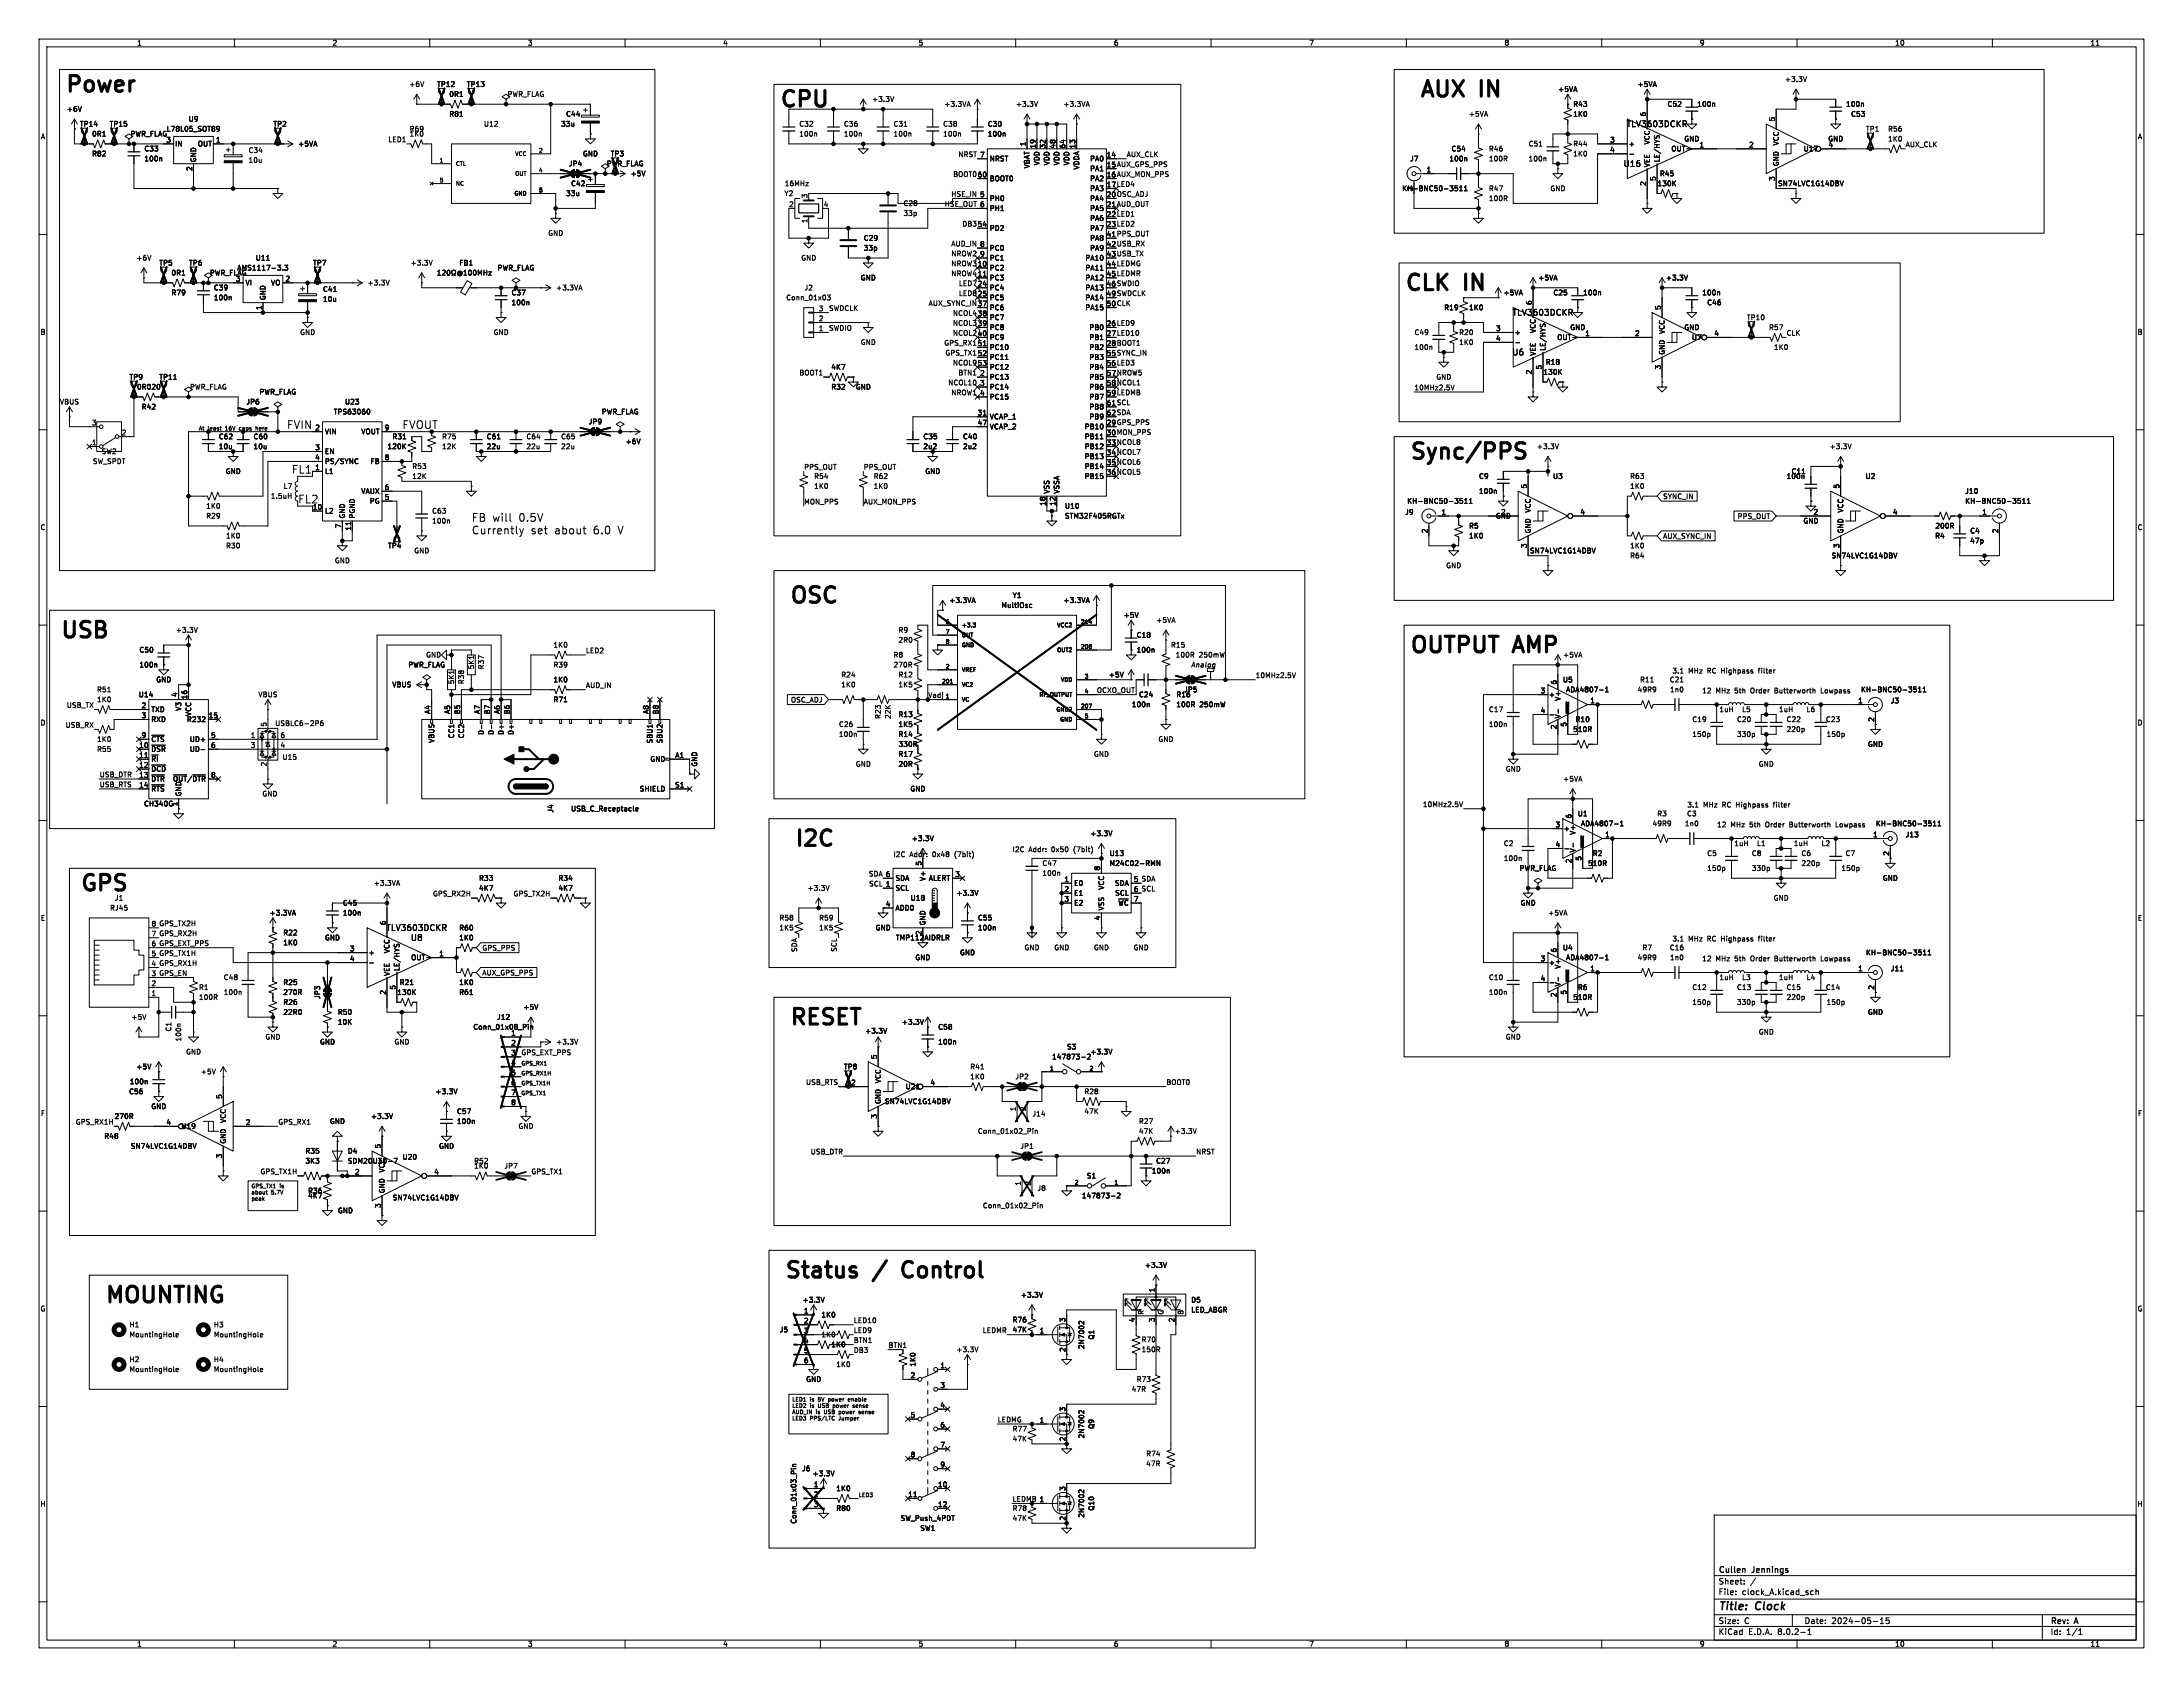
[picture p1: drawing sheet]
<svg xmlns="http://www.w3.org/2000/svg" width="559mm" height="432mm" viewBox="0 0 559 432" stroke-linecap="round" stroke-linejoin="round" font-family="sans-serif">
<defs><g id="words">
<g font-size="5.6">
<text x="16.5" y="23.9">Power</text>
<text x="199.4" y="27.7">CPU</text>
<text x="363.2" y="25.2">AUX</text>
<text x="379.3" y="25.2">IN</text>
<text x="359.4" y="74.7">CLK</text>
<text x="375.3" y="74.7">IN</text>
<text x="360.7" y="117.9">Sync/PPS</text>
<text x="201.9" y="154.7">OSC</text>
<text x="15.2" y="163.6">USB</text>
<text x="360.7" y="167.4">OUTPUT</text>
<text x="388" y="167.4">AMP</text>
<text x="203.2" y="216.9">I2C</text>
<text x="20.3" y="228.4">GPS</text>
<text x="201.9" y="262.6">RESET</text>
<text x="200.7" y="327.4">Status</text>
<text x="224.2" y="327.4">/</text>
<text x="233" y="327.4">Control</text>
<text x="26.7" y="333.8">MOUNTING</text>
</g>
<g font-size="2.8">
<text x="73.5" y="109.9">FVIN</text>
<text x="102.9" y="109.9">FVOUT</text>
<text x="74.7" y="121.4">FL1</text>
<text x="76.2" y="129">FL2</text>
<text x="120.6" y="133.7">FB will</text>
<text x="120.6" y="136.9">Currently</text>
<text x="132.7" y="133.7">0.5V</text>
<text x="135.8" y="136.9">set</text>
<text x="141.8" y="136.9">about</text>
<text x="151.8" y="136.9">6.0</text>
<text x="158.1" y="136.9">V</text>
<text x="439.8" y="412.7">Title:</text>
<text x="449.5" y="412.7">Clock</text>
</g>
<g font-size="2.1">
<text x="416.3" y="32.7">TLV3603DCKR</text>
<text x="415.5" y="42.9">U16</text>
<text x="387.1" y="81">TLV3603DCKR</text>
<text x="387" y="91.2">U6</text>
<text x="98.8" y="238.5">TLV3603DCKR</text>
<text x="105.1" y="241">U8</text>
<text x="439.8" y="405.8">Sheet:</text>
<text x="439.8" y="403">Cullen</text>
<text x="448.6" y="403">Jennings</text>
<text x="439.8" y="408.5">File:</text>
<text x="445.9" y="408.5">clock_A.kicad_sch</text>
<text x="439.8" y="418.7">KiCad</text>
<text x="439.8" y="415.9">Size:</text>
<text x="446.5" y="415.9">C</text>
<text x="447.5" y="418.7">E.D.A.</text>
<text x="455.1" y="418.7">8.0.2-1</text>
<text x="461.8" y="415.9">Date:</text>
<text x="468.8" y="415.9">2024-05-15</text>
<text x="524.8" y="416.1">Rev:</text>
<text x="524.8" y="418.7">Id:</text>
<text x="528.9" y="418.7">1/1</text>
<text x="531.2" y="416.1">A</text>
</g>
<g font-size="1.8">
<text x="35" y="11.9">1</text>
<text x="85" y="11.9">2</text>
<text x="135" y="11.9">3</text>
<text x="185" y="11.9">4</text>
<text x="235" y="11.9">5</text>
<text x="285" y="11.9">6</text>
<text x="335" y="11.9">7</text>
<text x="385" y="11.9">8</text>
<text x="435" y="11.9">9</text>
<text x="485" y="11.9">10</text>
<text x="535" y="11.9">11</text>
<text x="104.6" y="22.5">+6V</text>
<text x="111.8" y="22.5">TP12</text>
<text x="119.4" y="22.5">TP13</text>
<text x="398.7" y="23.7">+5VA</text>
<text x="419.1" y="22.5">+5VA</text>
<text x="456.8" y="21.2">+3.3V</text>
<text x="17" y="28.8">+6V</text>
<text x="114.9" y="25">0R1</text>
<text x="129.8" y="25">PWR_FLAG</text>
<text x="223.1" y="26.3">+3.3V</text>
<text x="241.6" y="27.5">+3.3VA</text>
<text x="259.9" y="27.5">+3.3V</text>
<text x="272.1" y="27.5">+3.3VA</text>
<text x="402.6" y="27.5">R43</text>
<text x="421.4" y="29.9" transform="rotate(-90 421.4 29.9)">6</text>
<text x="426.7" y="27.5">C52</text>
<text x="434.4" y="27.5">100n</text>
<text x="472.5" y="27.5">100n</text>
<text x="10.3" y="35.9">A</text>
<text x="20.3" y="32.6">TP14</text>
<text x="23.5" y="35.2">0R1</text>
<text x="27.9" y="32.6">TP15</text>
<text x="33.3" y="35.2">PWR_FLAG</text>
<text x="42.5" y="33.9">L78L05_SOT89</text>
<text x="48.2" y="31.3">U9</text>
<text x="69.9" y="32.6">TP2</text>
<text x="104.7" y="33.9">R69</text>
<text x="104.7" y="35.2">1K0</text>
<text x="114.9" y="30.1">R81</text>
<text x="123.8" y="32.6">U12</text>
<text x="143.5" y="32.6">33u</text>
<text x="144.8" y="30.1">C44</text>
<text x="204.5" y="35.2">100n</text>
<text x="204.5" y="32.6">C32</text>
<text x="215.9" y="35.2">100n</text>
<text x="215.9" y="32.6">C36</text>
<text x="228.6" y="35.2">100n</text>
<text x="228.6" y="32.6">C31</text>
<text x="241.3" y="35.2">100n</text>
<text x="241.3" y="32.6">C38</text>
<text x="252.7" y="35.2">100n</text>
<text x="252.7" y="32.6">C30</text>
<text x="375.9" y="30.1">+5VA</text>
<text x="402.6" y="30.1">1K0</text>
<text x="454.4" y="31.2" transform="rotate(-90 454.4 31.2)">5</text>
<text x="473.7" y="30.1">C53</text>
<text x="477.5" y="33.9">TP1</text>
<text x="483.2" y="33.9">R56</text>
<text x="547.1" y="35.9">A</text>
<text x="23.5" y="40.2">R82</text>
<text x="36.8" y="41.5">100n</text>
<text x="36.8" y="39">C33</text>
<text x="42.5" y="36.6">3</text>
<text x="44.7" y="37.7">IN</text>
<text x="50.4" y="41.7" transform="rotate(-90 50.4 41.7)">GND</text>
<text x="50.5" y="37.7">OUT</text>
<text x="55.2" y="36.6">1</text>
<text x="63.5" y="39.3">C34</text>
<text x="63.5" y="41.9">10u</text>
<text x="76.2" y="37.7">+5VA</text>
<text x="99.3" y="36.5">LED1</text>
<text x="149.1" y="40.2">GND</text>
<text x="156.2" y="40.2">TP3</text>
<text x="245.2" y="40.3">NRST 7</text>
<text x="250.8" y="40.4">7</text>
<text x="253.2" y="41.5">NRST</text>
<text x="262.6" y="37.5" transform="rotate(-90 262.6 37.5)">1</text>
<text x="265.2" y="38.1" transform="rotate(-90 265.2 38.1)">19</text>
<text x="267.7" y="38.1" transform="rotate(-90 267.7 38.1)">32</text>
<text x="270.3" y="38.1" transform="rotate(-90 270.3 38.1)">48</text>
<text x="272.8" y="38.1" transform="rotate(-90 272.8 38.1)">64</text>
<text x="275.3" y="38.1" transform="rotate(-90 275.3 38.1)">13</text>
<text x="278.9" y="41.5">PA0</text>
<text x="283.2" y="40.4">14</text>
<text x="288.3" y="40.3">AUX_CLK</text>
<text x="360.8" y="41.5">J7</text>
<text x="370.9" y="41.5">100n</text>
<text x="371.4" y="39">C54</text>
<text x="381" y="39">R46</text>
<text x="381" y="41.5">100R</text>
<text x="391.2" y="37.7">C51</text>
<text x="391.2" y="41.5">100n</text>
<text x="402.6" y="37.7">R44</text>
<text x="402.6" y="40.2">1K0</text>
<text x="412" y="36.6">3</text>
<text x="412" y="39.1">4</text>
<text x="416.8" y="37.7">+</text>
<text x="422.5" y="37.1" transform="rotate(-90 422.5 37.1)">VCC</text>
<text x="425" y="41.7" transform="rotate(-90 425 41.7)">LE/HYS</text>
<text x="427.7" y="39">OUT</text>
<text x="431" y="36.4">GND</text>
<text x="434.9" y="37.8">1</text>
<text x="447.6" y="37.8">2</text>
<text x="455.5" y="37.4" transform="rotate(-90 455.5 37.4)">VCC</text>
<text x="461.6" y="39">U17</text>
<text x="467.9" y="36.4">GND</text>
<text x="467.9" y="37.8">4</text>
<text x="483.2" y="36.4">1K0</text>
<text x="487.7" y="37.7">AUX_CLK</text>
<text x="49.3" y="43.9" transform="rotate(-90 49.3 43.9)">2</text>
<text x="145.5" y="42.8">JP4</text>
<text x="146.1" y="47.9">C42</text>
<text x="155.2" y="42.8">PWR_FLAG</text>
<text x="161.3" y="45.3">+5V</text>
<text x="200.8" y="47.9">16MHz</text>
<text x="243.9" y="45.4">BOOT060</text>
<text x="250.1" y="45.5">60</text>
<text x="253.2" y="46.6">BOOT0</text>
<text x="263.8" y="43.2" transform="rotate(-90 263.8 43.2)">VBAT</text>
<text x="266.3" y="42.4" transform="rotate(-90 266.3 42.4)">VDD</text>
<text x="268.8" y="42.4" transform="rotate(-90 268.8 42.4)">VDD</text>
<text x="271.4" y="42.4" transform="rotate(-90 271.4 42.4)">VDD</text>
<text x="273.9" y="42.4" transform="rotate(-90 273.9 42.4)">VDD</text>
<text x="276.5" y="43.5" transform="rotate(-90 276.5 43.5)">VDDA</text>
<text x="278.9" y="44">PA1</text>
<text x="278.9" y="46.6">PA2</text>
<text x="283.2" y="42.9">15 AUX_GPS_PPS</text>
<text x="283.2" y="45.5">16 AUX_MON_PPS</text>
<text x="283.2" y="42.9">15</text>
<text x="283.2" y="45.5">16</text>
<text x="365.1" y="44.2">1</text>
<text x="421.4" y="47.7" transform="rotate(-90 421.4 47.7)">2</text>
<text x="422.5" y="42.9" transform="rotate(-90 422.5 42.9)">VEE</text>
<text x="423.9" y="46.4" transform="rotate(-90 423.9 46.4)">5</text>
<text x="424.2" y="47.9">130K</text>
<text x="424.8" y="45.3">R45</text>
<text x="454.4" y="46.4" transform="rotate(-90 454.4 46.4)">3</text>
<text x="455" y="47.9">SN74LVC1G14DBV</text>
<text x="455.5" y="42.7" transform="rotate(-90 455.5 42.7)">GND</text>
<text x="144.8" y="50.4">33u</text>
<text x="200.7" y="50.4">Y2</text>
<text x="201.9" y="53.1">2</text>
<text x="206.8" y="50.9" transform="rotate(-90 206.8 50.9)">3</text>
<text x="210.7" y="53.1">4</text>
<text x="231.1" y="52.9">C28</text>
<text x="241.7" y="53">HSE_OUT 6</text>
<text x="243.4" y="50.4">HSE_IN 5</text>
<text x="250.8" y="50.5">5</text>
<text x="250.8" y="53.1">6</text>
<text x="253.2" y="51.7">PH0</text>
<text x="278.9" y="49.1">PA3</text>
<text x="278.9" y="51.7">PA4</text>
<text x="283.2" y="48">17 LED4</text>
<text x="283.2" y="50.5">20 OSC_ADJ</text>
<text x="283.2" y="53.1">21 AUD_OUT</text>
<text x="283.2" y="48">17</text>
<text x="283.2" y="50.5">20</text>
<text x="283.2" y="53.1">21</text>
<text x="358.8" y="49.1">KH-BNC50-3511</text>
<text x="361.7" y="49" transform="rotate(-90 361.7 49)">2</text>
<text x="381" y="49.1">R47</text>
<text x="381" y="51.7">100R</text>
<text x="396.7" y="49.1">GND</text>
<text x="206.8" y="57.2" transform="rotate(-90 206.8 57.2)">1</text>
<text x="231.1" y="55.5">33p</text>
<text x="246.2" y="58.1">DB3</text>
<text x="250.1" y="58.2">54</text>
<text x="253.2" y="59.3">PD2</text>
<text x="253.2" y="54.2">PH1</text>
<text x="278.9" y="54.2">PA5</text>
<text x="278.9" y="56.7">PA6</text>
<text x="278.9" y="59.3">PA7</text>
<text x="283.2" y="55.6">22 LED1</text>
<text x="283.2" y="58.2">23 LED2</text>
<text x="283.2" y="55.6">22</text>
<text x="283.2" y="58.2">23</text>
<text x="140.2" y="60.6">GND</text>
<text x="221" y="61.8">C29</text>
<text x="221" y="64.4">33p</text>
<text x="243.4" y="63.1">AUD_IN 8</text>
<text x="243.4" y="65.7">NROW2</text>
<text x="250.8" y="65.8">9</text>
<text x="250.8" y="63.2">8</text>
<text x="253.2" y="64.4">PC0</text>
<text x="278.9" y="61.8">PA8</text>
<text x="278.9" y="64.4">PA9</text>
<text x="283.2" y="60.7">41 PPS_OUT</text>
<text x="283.2" y="63.2">42 USB_RX</text>
<text x="283.2" y="65.8">43 USB_TX</text>
<text x="283.2" y="60.7">41</text>
<text x="283.2" y="63.2">42</text>
<text x="283.2" y="65.8">43</text>
<text x="34.8" y="66.9">+6V</text>
<text x="40.6" y="68.2">TP5</text>
<text x="43.8" y="70.7">0R1</text>
<text x="48.3" y="68.2">TP6</text>
<text x="53.6" y="70.7">PWR_FLAG</text>
<text x="60.6" y="69.4">AMS1117-3.3</text>
<text x="65.3" y="66.9">U11</text>
<text x="80" y="68.2">TP7</text>
<text x="105" y="68.2">+3.3V</text>
<text x="117.5" y="68.2">FB1</text>
<text x="127.3" y="69.4">PWR_FLAG</text>
<text x="205" y="66.9">GND</text>
<text x="220.2" y="72">GND</text>
<text x="243.4" y="70.8">NROW411</text>
<text x="243.4" y="68.2">NROW310</text>
<text x="250.1" y="68.3">10</text>
<text x="250.1" y="70.9">11</text>
<text x="253.2" y="69.4">PC2</text>
<text x="253.2" y="72">PC3</text>
<text x="253.2" y="66.9">PC1</text>
<text x="277.7" y="66.9">PA10</text>
<text x="277.7" y="69.4">PA11</text>
<text x="277.7" y="72">PA12</text>
<text x="283.2" y="68.3">44 LEDMG</text>
<text x="283.2" y="70.9">45 LEDMR</text>
<text x="283.2" y="68.3">44</text>
<text x="283.2" y="70.9">45</text>
<text x="393.7" y="72">+5VA</text>
<text x="426.3" y="72">+3.3V</text>
<text x="43.8" y="75.8">R79</text>
<text x="54.6" y="77.1">100n</text>
<text x="54.6" y="74.5">C39</text>
<text x="60.3" y="72.1">3</text>
<text x="62.7" y="73.3">VI</text>
<text x="68.2" y="77" transform="rotate(-90 68.2 77)">GND</text>
<text x="69.3" y="73.3">VO</text>
<text x="73" y="72.1">2</text>
<text x="82.6" y="74.9">C41</text>
<text x="82.6" y="77.4">10u</text>
<text x="94" y="73.3">+3.3V</text>
<text x="130.8" y="75.8">C37</text>
<text x="142.2" y="74.5">+3.3VA</text>
<text x="201.1" y="77.1">Conn_01x03</text>
<text x="205.8" y="74.5">J2</text>
<text x="245.3" y="75.8">LED8</text>
<text x="245.3" y="73.3">LED7</text>
<text x="250.1" y="73.4">24</text>
<text x="250.1" y="75.9">25</text>
<text x="253.2" y="74.5">PC4</text>
<text x="253.2" y="77.1">PC5</text>
<text x="277.7" y="74.5">PA13</text>
<text x="277.7" y="77.1">PA14</text>
<text x="283.2" y="73.4">46 SWDIO</text>
<text x="283.2" y="75.9">49 SWDCLK</text>
<text x="283.2" y="73.4">46</text>
<text x="283.2" y="75.9">49</text>
<text x="384.8" y="75.8">+5VA</text>
<text x="397.5" y="75.8">C25</text>
<text x="405.1" y="75.8">100n</text>
<text x="435.6" y="75.8">100n</text>
<text x="67.1" y="79.4" transform="rotate(-90 67.1 79.4)">1</text>
<text x="130.8" y="78.3">100n</text>
<text x="209.5" y="82.3">2</text>
<text x="209.5" y="79.8">3</text>
<text x="212.1" y="79.7">SWDCLK</text>
<text x="237.6" y="78.4">AUX_SYNC_IN37</text>
<text x="243.8" y="80.9">NCOL4</text>
<text x="243.8" y="83.5">NCOL3</text>
<text x="250.1" y="81">38</text>
<text x="250.1" y="83.6">39</text>
<text x="250.1" y="78.5">37</text>
<text x="253.2" y="79.6">PC6</text>
<text x="253.2" y="82.1">PC7</text>
<text x="277.7" y="79.6">PA15</text>
<text x="283.2" y="83.6">26 LED9</text>
<text x="283.2" y="78.5">50 CLK</text>
<text x="283.2" y="83.6">26</text>
<text x="283.2" y="78.5">50</text>
<text x="369.6" y="79.6">R19</text>
<text x="375.9" y="79.6">1K0</text>
<text x="392.2" y="78.2" transform="rotate(-90 392.2 78.2)">6</text>
<text x="425.2" y="79.4" transform="rotate(-90 425.2 79.4)">5</text>
<text x="436.9" y="78.3">C46</text>
<text x="447.1" y="82.1">TP10</text>
<text x="10.3" y="85.9">B</text>
<text x="76.7" y="86">GND</text>
<text x="126.2" y="86">GND</text>
<text x="209.5" y="84.8">1</text>
<text x="212.1" y="84.7">SWDIO</text>
<text x="220.2" y="88.5">GND</text>
<text x="241.6" y="88.5">GPS_RX1</text>
<text x="243.8" y="86">NCOL2</text>
<text x="250.1" y="86.1">40</text>
<text x="250.1" y="88.6">51</text>
<text x="253.2" y="84.7">PC8</text>
<text x="253.2" y="87.2">PC9</text>
<text x="253.2" y="89.8">PC10</text>
<text x="278.7" y="84.7">PB0</text>
<text x="278.7" y="87.2">PB1</text>
<text x="278.7" y="89.8">PB2</text>
<text x="283.2" y="86.1">27 LED10</text>
<text x="283.2" y="88.6">28 BOOT1</text>
<text x="283.2" y="86.1">27</text>
<text x="283.2" y="88.6">28</text>
<text x="362" y="86">C49</text>
<text x="362" y="89.8">100n</text>
<text x="373.4" y="86">R20</text>
<text x="373.4" y="88.5">1K0</text>
<text x="382.8" y="84.8">3</text>
<text x="382.8" y="87.4">4</text>
<text x="387.6" y="86">+</text>
<text x="393.3" y="85.4" transform="rotate(-90 393.3 85.4)">VCC</text>
<text x="395.8" y="89.9" transform="rotate(-90 395.8 89.9)">LE/HYS</text>
<text x="398.5" y="87.2">OUT</text>
<text x="401.8" y="84.7">GND</text>
<text x="405.7" y="86.1">1</text>
<text x="418.4" y="86.1">2</text>
<text x="426.3" y="85.6" transform="rotate(-90 426.3 85.6)">VCC</text>
<text x="431" y="84.7">GND</text>
<text x="433" y="87.2">U7</text>
<text x="438.7" y="86.1">4</text>
<text x="452.7" y="84.7">R57</text>
<text x="454" y="89.8">1K0</text>
<text x="457.2" y="86">CLK</text>
<text x="547.1" y="85.9">B</text>
<text x="212.7" y="94.8">4K7</text>
<text x="241.9" y="91.1">GPS_TX1</text>
<text x="243.8" y="93.6">NCOL9</text>
<text x="250.1" y="91.2">52</text>
<text x="250.1" y="93.7">53</text>
<text x="253.2" y="92.3">PC11</text>
<text x="253.2" y="94.8">PC12</text>
<text x="278.7" y="92.3">PB3</text>
<text x="278.7" y="94.8">PB4</text>
<text x="283.2" y="91.2">55 SYNC_IN</text>
<text x="283.2" y="93.7">56 LED3</text>
<text x="283.2" y="91.2">55</text>
<text x="283.2" y="93.7">56</text>
<text x="392.2" y="96" transform="rotate(-90 392.2 96)">2</text>
<text x="393.3" y="91.2" transform="rotate(-90 393.3 91.2)">VEE</text>
<text x="394.7" y="94.7" transform="rotate(-90 394.7 94.7)">5</text>
<text x="395.6" y="93.6">R18</text>
<text x="425.2" y="94.7" transform="rotate(-90 425.2 94.7)">3</text>
<text x="426.3" y="90.9" transform="rotate(-90 426.3 90.9)">GND</text>
<text x="33" y="97.4">TP9</text>
<text x="34.9" y="99.9">0R020</text>
<text x="40.6" y="97.4">TP11</text>
<text x="48.5" y="99.9">PWR_FLAG</text>
<text x="66.3" y="101.2">PWR_FLAG</text>
<text x="204.5" y="96.2">BOOT1</text>
<text x="212.7" y="99.9">R32</text>
<text x="218.9" y="99.9">GND</text>
<text x="242.6" y="98.7">NCOL10</text>
<text x="243.4" y="101.2">NROW1</text>
<text x="245.2" y="96.2">BTN1</text>
<text x="250.8" y="96.3">2</text>
<text x="250.8" y="98.8">3</text>
<text x="250.8" y="101.3">4</text>
<text x="253.2" y="97.4">PC13</text>
<text x="253.2" y="99.9">PC14</text>
<text x="278.7" y="97.4">PB5</text>
<text x="278.7" y="99.9">PB6</text>
<text x="283.2" y="96.3">57 NROW5</text>
<text x="283.2" y="98.8">58 NCOL1</text>
<text x="283.2" y="101.3">59 LEDMB</text>
<text x="283.2" y="96.3">57</text>
<text x="283.2" y="98.8">58</text>
<text x="283.2" y="101.3">59</text>
<text x="361.9" y="100">10MHz2.5V</text>
<text x="367.5" y="97.4">GND</text>
<text x="395" y="96.1">130K</text>
<text x="15.2" y="103.7">VBUS</text>
<text x="36.2" y="105">R42</text>
<text x="62.9" y="103.7">JP6</text>
<text x="85.3" y="106.3">TPS63060</text>
<text x="88.2" y="103.7">U23</text>
<text x="153.9" y="106.3">PWR_FLAG</text>
<text x="250.1" y="106.4">31</text>
<text x="253.2" y="107.5">VCAP_1</text>
<text x="253.2" y="102.5">PC15</text>
<text x="278.7" y="102.5">PB7</text>
<text x="278.7" y="105">PB8</text>
<text x="278.7" y="107.5">PB9</text>
<text x="283.2" y="103.9">61 SCL</text>
<text x="283.2" y="106.4">62 SDA</text>
<text x="283.2" y="103.9">61</text>
<text x="283.2" y="106.4">62</text>
<text x="23.4" y="109">3</text>
<text x="31" y="111.5">2</text>
<text x="55.9" y="112.6">C62</text>
<text x="64.8" y="112.6">C60</text>
<text x="80.6" y="110.2">2</text>
<text x="83.1" y="111.4">VIN</text>
<text x="92.4" y="111.4">VOUT</text>
<text x="98.4" y="110.2">9</text>
<text x="100.3" y="112.6">R31</text>
<text x="113" y="112.6">R75</text>
<text x="124.5" y="112.6">C61</text>
<text x="134.6" y="112.6">C64</text>
<text x="143.5" y="112.6">C65</text>
<text x="150.6" y="108.8">JP9</text>
<text x="160" y="113.9">+6V</text>
<text x="236.2" y="112.6">C35</text>
<text x="246.4" y="112.6">C40</text>
<text x="250.1" y="109">47</text>
<text x="253.2" y="110.1">VCAP_2</text>
<text x="277.5" y="110.1">PB10</text>
<text x="277.5" y="112.6">PB11</text>
<text x="283.2" y="109">29 GPS_PPS</text>
<text x="283.2" y="111.5">30 MON_PPS</text>
<text x="283.2" y="109">29</text>
<text x="283.2" y="111.5">30</text>
<text x="23.4" y="114">1</text>
<text x="23.7" y="119">SW_SPDT</text>
<text x="25.9" y="116.4">SW2</text>
<text x="55.9" y="115.2">10u</text>
<text x="64.8" y="115.2">10u</text>
<text x="80.6" y="115.3">3</text>
<text x="80.6" y="117.9">4</text>
<text x="83.1" y="116.4">EN</text>
<text x="83.1" y="119">PS/SYNC</text>
<text x="94.7" y="119">FB</text>
<text x="98.4" y="117.9">8</text>
<text x="99.1" y="115.2">120K</text>
<text x="113" y="115.2">12K</text>
<text x="124.5" y="115.2">22u</text>
<text x="134.6" y="115.2">22u</text>
<text x="143.5" y="115.2">22u</text>
<text x="236.2" y="115.2">2u2</text>
<text x="246.4" y="115.2">2u2</text>
<text x="277.5" y="115.2">PB12</text>
<text x="277.5" y="117.7">PB13</text>
<text x="283.2" y="114">33 NCOL8</text>
<text x="283.2" y="116.6">34 NCOL7</text>
<text x="283.2" y="119.1">35 NCOL6</text>
<text x="283.2" y="114">33</text>
<text x="283.2" y="116.6">34</text>
<text x="283.2" y="119.1">35</text>
<text x="393.3" y="115.2">+3.3V</text>
<text x="468.2" y="115.2">+3.3V</text>
<text x="57.7" y="121.5">GND</text>
<text x="72.5" y="125.3">L7</text>
<text x="80.6" y="120.4">1</text>
<text x="83.1" y="121.5">L1</text>
<text x="98.4" y="125.5">6</text>
<text x="105.4" y="120.2">R53</text>
<text x="105.4" y="122.8">12K</text>
<text x="205.7" y="120.3">PPS_OUT</text>
<text x="208.3" y="122.8">R54</text>
<text x="208.3" y="125.3">1K0</text>
<text x="221" y="120.3">PPS_OUT</text>
<text x="223.5" y="122.8">R62</text>
<text x="223.5" y="125.3">1K0</text>
<text x="236.7" y="121.5">GND</text>
<text x="277.5" y="120.2">PB14</text>
<text x="277.5" y="122.8">PB15</text>
<text x="283.2" y="121.7">36 NCOL5</text>
<text x="283.2" y="121.7">36</text>
<text x="378.5" y="122.8">C9</text>
<text x="390.9" y="125.2" transform="rotate(-90 390.9 125.2)">5</text>
<text x="397.4" y="122.8">U3</text>
<text x="417.2" y="122.8">R63</text>
<text x="417.2" y="125.3">1K0</text>
<text x="457.2" y="122.8">100n</text>
<text x="458.5" y="121.5">C11</text>
<text x="470.9" y="125.2" transform="rotate(-90 470.9 125.2)">5</text>
<text x="477.4" y="122.8">U2</text>
<text x="52.7" y="130.4">1K0</text>
<text x="69.2" y="127.9">1.5uH</text>
<text x="80" y="130.6">10</text>
<text x="83.1" y="131.7">L2</text>
<text x="92.4" y="126.6">VAUX</text>
<text x="94.5" y="129.1">PG</text>
<text x="98.4" y="128">5</text>
<text x="110.5" y="131.7">C63</text>
<text x="205.7" y="129.2">MON_PPS</text>
<text x="221" y="129.2">AUX_MON_PPS</text>
<text x="267.7" y="129.6" transform="rotate(-90 267.7 129.6)">18</text>
<text x="268.8" y="126.5" transform="rotate(-90 268.8 126.5)">VSS</text>
<text x="270.3" y="129.6" transform="rotate(-90 270.3 129.6)">12</text>
<text x="271.4" y="126.5" transform="rotate(-90 271.4 126.5)">VSSA</text>
<text x="272.5" y="130.4">U10</text>
<text x="359.6" y="132">J9</text>
<text x="360.1" y="129.1">KH-BNC50-3511</text>
<text x="368.9" y="131.8">1</text>
<text x="378.5" y="126.6">100n</text>
<text x="384.1" y="131.8">2</text>
<text x="392" y="131.3" transform="rotate(-90 392 131.3)">VCC</text>
<text x="404.4" y="131.8">4</text>
<text x="425.6" y="128">SYNC_IN</text>
<text x="464.1" y="131.8">2</text>
<text x="472" y="131.3" transform="rotate(-90 472 131.3)">VCC</text>
<text x="484.4" y="131.8">4</text>
<text x="502.9" y="126.6">J10</text>
<text x="502.9" y="129.1">KH-BNC50-3511</text>
<text x="507.3" y="131.8">1</text>
<text x="10.3" y="135.9">C</text>
<text x="52.7" y="132.9">R29</text>
<text x="87.4" y="135.3" transform="rotate(-90 87.4 135.3)">7</text>
<text x="88.5" y="132.8" transform="rotate(-90 88.5 132.8)">GND</text>
<text x="89.9" y="135.9" transform="rotate(-90 89.9 135.9)">11</text>
<text x="91" y="132.8" transform="rotate(-90 91 132.8)">PGND</text>
<text x="110.5" y="134.2">100n</text>
<text x="272.5" y="132.9">STM32F405RGTx</text>
<text x="365.5" y="136.6" transform="rotate(-90 365.5 136.6)">2</text>
<text x="375.9" y="135.5">R5</text>
<text x="382.8" y="132.9">GND</text>
<text x="392" y="136.7" transform="rotate(-90 392 136.7)">GND</text>
<text x="444.7" y="133">PPS_OUT</text>
<text x="461.5" y="134.2">GND</text>
<text x="472" y="136.7" transform="rotate(-90 472 136.7)">GND</text>
<text x="495.3" y="135.5">200R</text>
<text x="504.2" y="136.7">C4</text>
<text x="511.6" y="136.6" transform="rotate(-90 511.6 136.6)">2</text>
<text x="547.1" y="135.9">C</text>
<text x="57.7" y="140.6">R30</text>
<text x="57.7" y="138">1K0</text>
<text x="99.2" y="140.6">TP4</text>
<text x="105.9" y="141.8">GND</text>
<text x="375.9" y="138">1K0</text>
<text x="390.9" y="140.4" transform="rotate(-90 390.9 140.4)">3</text>
<text x="391.5" y="141.8">SN74LVC1G14DBV</text>
<text x="417.2" y="143.1">R64</text>
<text x="417.2" y="140.6">1K0</text>
<text x="425.6" y="138.1">AUX_SYNC_IN</text>
<text x="468.7" y="143.1">SN74LVC1G14DBV</text>
<text x="470.9" y="140.4" transform="rotate(-90 470.9 140.4)">3</text>
<text x="495.2" y="138">R4</text>
<text x="504.2" y="139.3">47p</text>
<text x="85.6" y="144.4">GND</text>
<text x="370.1" y="145.6">GND</text>
<text x="242.9" y="154.5">+3.3VA</text>
<text x="256.2" y="155.8">MultiOsc</text>
<text x="259.1" y="153.3">Y1</text>
<text x="272.1" y="154.5">+3.3VA</text>
<text x="287.5" y="158.3">+5V</text>
<text x="295.9" y="159.6">+5VA</text>
<text x="35.6" y="167.2">C50</text>
<text x="44.9" y="162.2">+3.3V</text>
<text x="141.6" y="166">1K0</text>
<text x="149.9" y="167.3">LED2</text>
<text x="229.9" y="162.2">R9</text>
<text x="229.9" y="164.7">2R0</text>
<text x="290.8" y="163.4">C18</text>
<text x="290.8" y="167.2">100n</text>
<text x="299.6" y="166">R15</text>
<text x="35.6" y="171">100n</text>
<text x="104.4" y="171">PWR_FLAG</text>
<text x="108.9" y="168.5">GND</text>
<text x="121.5" y="171.4" transform="rotate(-90 121.5 171.4)">5K1</text>
<text x="124.1" y="171.4" transform="rotate(-90 124.1 171.4)">R37</text>
<text x="141.6" y="171">R39</text>
<text x="215.2" y="173.6">R24</text>
<text x="228.6" y="168.5">R8</text>
<text x="228.6" y="171">270R</text>
<text x="229.9" y="173.6">R12</text>
<text x="283.7" y="173.6">+5V</text>
<text x="300.8" y="168.5">100R</text>
<text x="304.8" y="171">Analog</text>
<text x="306.9" y="168.5">250mW</text>
<text x="321.3" y="173.6">10MHz2.5V</text>
<text x="400" y="168.5">+5VA</text>
<text x="428" y="172.5">3.1</text>
<text x="432.2" y="172.5">MHz</text>
<text x="437.2" y="172.5">RC Highpass</text>
<text x="450.6" y="172.5">filter</text>
<text x="24.7" y="177.4">R51</text>
<text x="24.7" y="179.9">1K0</text>
<text x="35.4" y="178.7">U14</text>
<text x="39.9" y="174.9">GND</text>
<text x="45.5" y="178.5" transform="rotate(-90 45.5 178.5)">4</text>
<text x="48" y="179.1" transform="rotate(-90 48 179.1)">16</text>
<text x="66" y="178.7">VBUS</text>
<text x="100.3" y="176.1">VBUS</text>
<text x="116.4" y="175.2" transform="rotate(-90 116.4 175.2)">5K1</text>
<text x="119" y="175.2" transform="rotate(-90 119 175.2)">R38</text>
<text x="141.6" y="179.9">R71</text>
<text x="141.6" y="174.9">1K0</text>
<text x="149.9" y="176.2">AUD_IN</text>
<text x="215.2" y="176.1">1K0</text>
<text x="229.9" y="176.1">1K5</text>
<text x="237.5" y="178.7">Vadj</text>
<text x="280.7" y="177.4">OCXO_OUT</text>
<text x="291.4" y="178.7">C24</text>
<text x="301" y="178.7">R16</text>
<text x="303" y="177.4">JP5</text>
<text x="394.3" y="177.5">3</text>
<text x="396.4" y="178.7">+</text>
<text x="398.5" y="175.3" transform="rotate(-90 398.5 175.3)">6</text>
<text x="399.6" y="179.5" transform="rotate(-90 399.6 179.5)">V+</text>
<text x="399.9" y="174.9">U5</text>
<text x="400.8" y="177.4">ADA4807-1</text>
<text x="419.1" y="177.4">49R9</text>
<text x="419.7" y="174.9">R11</text>
<text x="427.3" y="174.9">C21</text>
<text x="427.4" y="177.4">1n0</text>
<text x="435.6" y="177.6">12</text>
<text x="439.2" y="177.6">MHz</text>
<text x="444.2" y="177.6">5th</text>
<text x="448.4" y="177.6">Order</text>
<text x="454.7" y="177.6">Butterworth</text>
<text x="466.8" y="177.6">Lowpass</text>
<text x="476.3" y="177.4">KH-BNC50-3511</text>
<text x="10.3" y="185.9">D</text>
<text x="17" y="181.3">USB_TX</text>
<text x="36.1" y="181.4">2</text>
<text x="36.1" y="183.9">3</text>
<text x="38.6" y="182.5">TXD</text>
<text x="38.6" y="185">RXD</text>
<text x="46.6" y="182.1" transform="rotate(-90 46.6 182.1)">V3</text>
<text x="47.7" y="185">R232</text>
<text x="49.1" y="183.4" transform="rotate(-90 49.1 183.4)">VCC</text>
<text x="53.3" y="183.9">15</text>
<text x="110.2" y="182.9" transform="rotate(-90 110.2 182.9)">A4</text>
<text x="115.3" y="182.9" transform="rotate(-90 115.3 182.9)">A5</text>
<text x="117.9" y="183" transform="rotate(-90 117.9 183)">B5</text>
<text x="122.9" y="182.9" transform="rotate(-90 122.9 182.9)">A7</text>
<text x="125.5" y="183" transform="rotate(-90 125.5 183)">B7</text>
<text x="128" y="182.9" transform="rotate(-90 128 182.9)">A6</text>
<text x="130.6" y="183" transform="rotate(-90 130.6 183)">B6</text>
<text x="166.1" y="182.9" transform="rotate(-90 166.1 182.9)">A8</text>
<text x="168.7" y="183" transform="rotate(-90 168.7 183)">B8</text>
<text x="202.4" y="180">OSC_ADJ</text>
<text x="225.7" y="184.1" transform="rotate(-90 225.7 184.1)">R23</text>
<text x="228.2" y="184.1" transform="rotate(-90 228.2 184.1)">22K</text>
<text x="229.9" y="183.7">R13</text>
<text x="289.6" y="181.2">100n</text>
<text x="301" y="181.2">100R</text>
<text x="307.1" y="181.2">250mW</text>
<text x="381" y="182.5">C17</text>
<text x="394.3" y="182.6">4</text>
<text x="399.6" y="184" transform="rotate(-90 399.6 184)">V-</text>
<text x="403.2" y="185">R10</text>
<text x="407" y="180.1">1</text>
<text x="433.1" y="185">C19</text>
<text x="440" y="182.5">1uH</text>
<text x="444.5" y="185">C20</text>
<text x="445.8" y="182.5">L5</text>
<text x="455.3" y="182.5">1uH</text>
<text x="457.2" y="185">C22</text>
<text x="462.3" y="182.5">L6</text>
<text x="467.3" y="185">C23</text>
<text x="475.5" y="180.1">1</text>
<text x="479.8" y="184.9" transform="rotate(-90 479.8 184.9)">2</text>
<text x="483.9" y="180.2">J3</text>
<text x="547.1" y="185.9">D</text>
<text x="16.7" y="186.3">USB_RX</text>
<text x="24.7" y="190.1">1K0</text>
<text x="35.5" y="191.5">10</text>
<text x="36.1" y="189">9</text>
<text x="38.6" y="190.1">~{CTS}</text>
<text x="48.5" y="190.1">UD+</text>
<text x="53.9" y="189">5</text>
<text x="53.9" y="191.5">6</text>
<text x="64.1" y="189">1</text>
<text x="64.1" y="191.5">3</text>
<text x="68.3" y="186.1" transform="rotate(-90 68.3 186.1)">5</text>
<text x="70.3" y="186">USBLC6-2P6</text>
<text x="71.7" y="191.5">4</text>
<text x="71.7" y="189">6</text>
<text x="111.4" y="190.3" transform="rotate(-90 111.4 190.3)">VBUS</text>
<text x="116.4" y="189.1" transform="rotate(-90 116.4 189.1)">CC1</text>
<text x="119" y="189.1" transform="rotate(-90 119 189.1)">CC2</text>
<text x="124.1" y="188.2" transform="rotate(-90 124.1 188.2)">D-</text>
<text x="126.6" y="188.2" transform="rotate(-90 126.6 188.2)">D-</text>
<text x="129.1" y="188.2" transform="rotate(-90 129.1 188.2)">D+</text>
<text x="131.7" y="188.2" transform="rotate(-90 131.7 188.2)">D+</text>
<text x="167.2" y="190.4" transform="rotate(-90 167.2 190.4)">SBU1</text>
<text x="169.8" y="190.4" transform="rotate(-90 169.8 190.4)">SBU2</text>
<text x="214.6" y="188.8">100n</text>
<text x="214.6" y="186.3">C26</text>
<text x="229.9" y="191.4">330R</text>
<text x="229.9" y="186.3">1K5</text>
<text x="229.9" y="188.8">R14</text>
<text x="296.4" y="190.1">GND</text>
<text x="381" y="186.3">100n</text>
<text x="398.5" y="186.8" transform="rotate(-90 398.5 186.8)">2</text>
<text x="401.1" y="186.1" transform="rotate(-90 401.1 186.1)">5</text>
<text x="402.6" y="187.6">510R</text>
<text x="433.1" y="188.8">150p</text>
<text x="444.5" y="188.8">330p</text>
<text x="457.2" y="187.6">220p</text>
<text x="467.4" y="188.8">150p</text>
<text x="478" y="191.4">GND</text>
<text x="24.7" y="192.6">R55</text>
<text x="35.5" y="194.1">11</text>
<text x="35.5" y="196.6">12</text>
<text x="38.6" y="192.6">~{DSR}</text>
<text x="38.6" y="195.2">~{RI}</text>
<text x="38.6" y="197.7">~{DCD}</text>
<text x="48.5" y="192.6">UD-</text>
<text x="68.3" y="196.3" transform="rotate(-90 68.3 196.3)">2</text>
<text x="72.2" y="194.7">U15</text>
<text x="166.4" y="195.2">GND</text>
<text x="172.7" y="194.1">A1</text>
<text x="178.7" y="196.3" transform="rotate(-90 178.7 196.3)">GND</text>
<text x="218.9" y="196.4">GND</text>
<text x="229.9" y="193.9">R17</text>
<text x="229.9" y="196.4">20R</text>
<text x="279.9" y="193.9">GND</text>
<text x="385.3" y="197.7">GND</text>
<text x="450.1" y="196.4">GND</text>
<text x="25.4" y="201.6">USB_RTS</text>
<text x="25.4" y="199">USB_DTR</text>
<text x="35.5" y="199.1">13</text>
<text x="35.5" y="201.7">14</text>
<text x="38.6" y="200.3">~{DTR}~{OUT}/~{DTR}</text>
<text x="38.6" y="202.8">~{RTS}</text>
<text x="46.6" y="204" transform="rotate(-90 46.6 204)">GND</text>
<text x="53.9" y="199.1">8</text>
<text x="163.6" y="202.8">SHIELD</text>
<text x="172.7" y="201.7">S1</text>
<text x="232.9" y="202.8">GND</text>
<text x="400" y="200.3">+5VA</text>
<text x="36.7" y="206.6">CH340C</text>
<text x="45.5" y="206.4" transform="rotate(-90 45.5 206.4)">1</text>
<text x="67" y="204.1">GND</text>
<text x="141.8" y="208.1" transform="rotate(-90 141.8 208.1)">J4</text>
<text x="146.1" y="207.9">USB_C_Receptacle</text>
<text x="364.1" y="206.7">10MHz2.5V</text>
<text x="402.3" y="209.6" transform="rotate(-90 402.3 209.6)">6</text>
<text x="403.8" y="209.1">U1</text>
<text x="424.1" y="209.1">R3</text>
<text x="431.7" y="209.1">C3</text>
<text x="431.8" y="206.8">3.1</text>
<text x="436" y="206.8">MHz</text>
<text x="441" y="206.8">RC Highpass</text>
<text x="454.4" y="206.8">filter</text>
<text x="233.3" y="215.5">+3.3V</text>
<text x="279" y="214.2">+3.3V</text>
<text x="398.1" y="211.8">3</text>
<text x="400.2" y="213">+</text>
<text x="403.5" y="213.8" transform="rotate(-90 403.5 213.8)">V+</text>
<text x="404.6" y="211.7">ADA4807-1</text>
<text x="410.8" y="214.4">1</text>
<text x="422.9" y="211.7">49R9</text>
<text x="431.2" y="211.7">1n0</text>
<text x="439.4" y="211.8">12</text>
<text x="443" y="211.8">MHz</text>
<text x="448" y="211.8">5th</text>
<text x="452.2" y="211.8">Order</text>
<text x="458.6" y="211.8">Butterworth</text>
<text x="470.6" y="211.8">Lowpass</text>
<text x="479.4" y="214.4">1</text>
<text x="480.1" y="211.7">KH-BNC50-3511</text>
<text x="487.7" y="214.5">J13</text>
<text x="228.6" y="219.5">I2C</text>
<text x="232.9" y="219.5">Addr:</text>
<text x="236" y="221.7" transform="rotate(-90 236 221.7)">5</text>
<text x="238.8" y="219.5">0x48</text>
<text x="244.6" y="219.5">(7bit)</text>
<text x="259.1" y="218.2">I2C</text>
<text x="263.3" y="218.2">Addr:</text>
<text x="266.7" y="221.8">C47</text>
<text x="269.3" y="218.2">0x50</text>
<text x="275.1" y="218.2">(7bit)</text>
<text x="283.9" y="219.3">U13</text>
<text x="283.9" y="221.8">M24C02-RMN</text>
<text x="384.8" y="216.8">C2</text>
<text x="384.8" y="220.6">100n</text>
<text x="398.1" y="216.9">4</text>
<text x="402.3" y="221.1" transform="rotate(-90 402.3 221.1)">2</text>
<text x="403.5" y="218.3" transform="rotate(-90 403.5 218.3)">V-</text>
<text x="404.9" y="220.4" transform="rotate(-90 404.9 220.4)">5</text>
<text x="406.4" y="221.8">510R</text>
<text x="407.6" y="219.3">R2</text>
<text x="436.9" y="219.3">C5</text>
<text x="443.8" y="216.8">1uH</text>
<text x="448.3" y="219.3">C8</text>
<text x="449.6" y="216.8">L1</text>
<text x="459.1" y="216.8">1uH</text>
<text x="461" y="219.3">C6</text>
<text x="461" y="221.8">220p</text>
<text x="466.1" y="216.8">L2</text>
<text x="472.3" y="219.3">C7</text>
<text x="483.6" y="219.1" transform="rotate(-90 483.6 219.1)">2</text>
<text x="95.6" y="226.9">+3.3VA</text>
<text x="122.5" y="225.7">R33</text>
<text x="142.8" y="225.7">R34</text>
<text x="222.3" y="224.4">SDA 6</text>
<text x="222.3" y="227">SCL 1</text>
<text x="226.6" y="227.1">1</text>
<text x="226.6" y="224.5">6</text>
<text x="229.1" y="225.7">SDA</text>
<text x="237.1" y="225.6" transform="rotate(-90 237.1 225.6)">V+</text>
<text x="237.6" y="225.7">ALERT</text>
<text x="244.4" y="224.5">3</text>
<text x="266.7" y="224.4">100n</text>
<text x="272.3" y="225.8">1</text>
<text x="274.8" y="226.9">E0</text>
<text x="281.7" y="223" transform="rotate(-90 281.7 223)">8</text>
<text x="282.8" y="227.9" transform="rotate(-90 282.8 227.9)">VCC</text>
<text x="285.3" y="226.9">SDA</text>
<text x="290.1" y="225.8">5 SDA</text>
<text x="290.1" y="225.8">5</text>
<text x="388.9" y="223.1">PWR_FLAG</text>
<text x="436.9" y="223.1">150p</text>
<text x="448.3" y="223.1">330p</text>
<text x="471.3" y="223.1">150p</text>
<text x="481.8" y="225.7">GND</text>
<text x="28" y="233.3">RJ45</text>
<text x="29.3" y="230.7">J1</text>
<text x="87.6" y="232">C45</text>
<text x="110.7" y="229.5">GPS_RX2H</text>
<text x="122.5" y="228.2">4K7</text>
<text x="131.3" y="229.5">GPS_TX2H</text>
<text x="142.8" y="228.2">4K7</text>
<text x="206.6" y="228.2">+3.3V</text>
<text x="226.6" y="232.2">4</text>
<text x="229.1" y="228.2">SCL</text>
<text x="229.1" y="233.3">ADD0</text>
<text x="233" y="230.7">U18</text>
<text x="244.7" y="229.5">+3.3V</text>
<text x="272.3" y="228.3">2</text>
<text x="272.3" y="230.9">3</text>
<text x="274.8" y="229.5">E1</text>
<text x="274.8" y="232">E2</text>
<text x="282.8" y="233.2" transform="rotate(-90 282.8 233.2)">VSS</text>
<text x="285.3" y="229.5">SCL</text>
<text x="286.1" y="232">~{WC}</text>
<text x="290.1" y="228.3">6 SCL</text>
<text x="290.1" y="230.9">7</text>
<text x="290.1" y="228.3">6</text>
<text x="389.1" y="232">GND</text>
<text x="453.9" y="230.7">GND</text>
<text x="10.3" y="235.9">E</text>
<text x="38.7" y="239.8">7 GPS_RX2H</text>
<text x="38.7" y="237.2">8 GPS_TX2H</text>
<text x="68.9" y="234.5">+3.3VA</text>
<text x="72.4" y="239.6">R22</text>
<text x="87.6" y="234.5">100n</text>
<text x="98.8" y="236.9" transform="rotate(-90 98.8 236.9)">6</text>
<text x="117.4" y="238.4">R60</text>
<text x="199.4" y="235.8">R58</text>
<text x="199.4" y="238.4">1K5</text>
<text x="209.6" y="235.8">R59</text>
<text x="209.6" y="238.4">1K5</text>
<text x="224" y="238.4">GND</text>
<text x="236" y="239.5" transform="rotate(-90 236 239.5)">2</text>
<text x="237.1" y="237" transform="rotate(-90 237.1 237)">GND</text>
<text x="250.2" y="238.3">100n</text>
<text x="250.2" y="235.8">C55</text>
<text x="281.7" y="235.7" transform="rotate(-90 281.7 235.7)">4</text>
<text x="396.2" y="234.5">+5VA</text>
<text x="547.1" y="235.9">E</text>
<text x="38.7" y="244.9">5 GPS_TX1H</text>
<text x="38.7" y="242.3">6 GPS_EXT_PPS</text>
<text x="72.4" y="242.2">1K0</text>
<text x="83.1" y="240.9">GND</text>
<text x="89.5" y="243.6">3</text>
<text x="94.2" y="244.7">+</text>
<text x="99.9" y="244.1" transform="rotate(-90 99.9 244.1)">VCC</text>
<text x="105.1" y="246">OUT</text>
<text x="112.3" y="244.9">1</text>
<text x="117.4" y="240.9">1K0</text>
<text x="123.3" y="243.5">GPS_PPS</text>
<text x="204.1" y="243.8" transform="rotate(-90 204.1 243.8)">SDA</text>
<text x="214.3" y="243.7" transform="rotate(-90 214.3 243.7)">SCL</text>
<text x="229.2" y="240.9">TMP112AIDRLR</text>
<text x="234.2" y="246">GND</text>
<text x="245.6" y="244.7">GND</text>
<text x="262.1" y="243.4">GND</text>
<text x="269.7" y="243.4">GND</text>
<text x="279.9" y="243.4">GND</text>
<text x="290.1" y="243.4">GND</text>
<text x="398.5" y="243.9" transform="rotate(-90 398.5 243.9)">6</text>
<text x="399.9" y="243.4">U4</text>
<text x="400.8" y="246">ADA4807-1</text>
<text x="419.1" y="246">49R9</text>
<text x="420.3" y="243.4">R7</text>
<text x="427.3" y="243.4">C16</text>
<text x="427.4" y="246">1n0</text>
<text x="428" y="241.1">3.1</text>
<text x="432.2" y="241.1">MHz</text>
<text x="437.2" y="241.1">RC Highpass</text>
<text x="450.6" y="241.1">filter</text>
<text x="477.5" y="244.7">KH-BNC50-3511</text>
<text x="38.7" y="249.9">3 GPS_EN</text>
<text x="38.7" y="247.4">4 GPS_RX1H</text>
<text x="57.2" y="251.1">C48</text>
<text x="89.5" y="246.1">4</text>
<text x="99.9" y="249.9" transform="rotate(-90 99.9 249.9)">VEE</text>
<text x="102.5" y="248.7" transform="rotate(-90 102.5 248.7)">LE/HYS</text>
<text x="123.3" y="249.9">AUX_GPS_PPS</text>
<text x="381" y="251.1">C10</text>
<text x="394.3" y="246.1">3</text>
<text x="394.3" y="251.2">4</text>
<text x="396.4" y="247.2">+</text>
<text x="399.6" y="248.1" transform="rotate(-90 399.6 248.1)">V+</text>
<text x="407" y="248.7">1</text>
<text x="435.6" y="246.1">12</text>
<text x="439.2" y="246.1">MHz</text>
<text x="440" y="251.1">1uH</text>
<text x="444.2" y="246.1">5th</text>
<text x="445.8" y="251.1">L3</text>
<text x="448.4" y="246.1">Order</text>
<text x="454.7" y="246.1">Butterworth</text>
<text x="455.3" y="251.1">1uH</text>
<text x="462.3" y="251.1">L4</text>
<text x="466.8" y="246.1">Lowpass</text>
<text x="475.5" y="248.7">1</text>
<text x="483.9" y="248.8">J11</text>
<text x="38.7" y="255">1</text>
<text x="38.7" y="252.5">2</text>
<text x="50.8" y="253.6">R1</text>
<text x="50.8" y="256.1">100R</text>
<text x="57.2" y="254.9">100n</text>
<text x="72.4" y="254.9">270R</text>
<text x="72.4" y="257.4">R26</text>
<text x="72.4" y="252.3">R25</text>
<text x="82.1" y="255.8" transform="rotate(-90 82.1 255.8)">JP3</text>
<text x="98.8" y="254.7" transform="rotate(-90 98.8 254.7)">2</text>
<text x="101.3" y="253.4" transform="rotate(-90 101.3 253.4)">5</text>
<text x="101.6" y="254.9">130K</text>
<text x="102.2" y="252.3">R21</text>
<text x="117.4" y="254.9">R61</text>
<text x="117.4" y="252.3">1K0</text>
<text x="381" y="254.9">100n</text>
<text x="398.5" y="255.3" transform="rotate(-90 398.5 255.3)">2</text>
<text x="399.6" y="252.6" transform="rotate(-90 399.6 252.6)">V-</text>
<text x="401.1" y="254.7" transform="rotate(-90 401.1 254.7)">5</text>
<text x="402.6" y="256.1">510R</text>
<text x="403.8" y="253.6">R6</text>
<text x="433.1" y="253.6">C12</text>
<text x="433.1" y="257.4">150p</text>
<text x="444.5" y="253.6">C13</text>
<text x="444.5" y="257.4">330p</text>
<text x="457.2" y="253.6">C15</text>
<text x="457.2" y="256.1">220p</text>
<text x="467.3" y="253.6">C14</text>
<text x="467.4" y="257.4">150p</text>
<text x="479.8" y="253.4" transform="rotate(-90 479.8 253.4)">2</text>
<text x="33.5" y="261.2">+5V</text>
<text x="72.4" y="259.9">22R0</text>
<text x="86.4" y="259.9">R50</text>
<text x="86.4" y="262.5">10K</text>
<text x="121" y="263.8">Conn_01x08_Pin</text>
<text x="127.1" y="261.2">J12</text>
<text x="133.9" y="258.7">+5V</text>
<text x="230.7" y="262.5">+3.3V</text>
<text x="240" y="263.8">C58</text>
<text x="478" y="259.9">GND</text>
<text x="44" y="264.2" transform="rotate(-90 44 264.2)">C1</text>
<text x="46.6" y="266.7" transform="rotate(-90 46.6 266.7)">100n</text>
<text x="67.8" y="266.3">GND</text>
<text x="81.8" y="267.6">GND</text>
<text x="100.8" y="267.6">GND</text>
<text x="130.7" y="265.2">1</text>
<text x="130.7" y="267.7">2</text>
<text x="142.2" y="267.6">+3.3V</text>
<text x="221.3" y="264.8">+3.3V</text>
<text x="240" y="267.6">100n</text>
<text x="273" y="268.8">S3</text>
<text x="385.3" y="266.3">GND</text>
<text x="450.1" y="265">GND</text>
<text x="34.8" y="273.9">+5V</text>
<text x="47.5" y="270.1">GND</text>
<text x="51.3" y="275.2">+5V</text>
<text x="130.7" y="270.3">3</text>
<text x="130.7" y="272.8">4</text>
<text x="130.7" y="275.3">5</text>
<text x="133.3" y="270.2">GPS_EXT_PPS</text>
<text x="215.9" y="273.9">TP8</text>
<text x="224.5" y="271.2" transform="rotate(-90 224.5 271.2)">5</text>
<text x="248.2" y="273.9">R41</text>
<text x="269.2" y="271.4">147873-2</text>
<text x="279" y="270.1">+3.3V</text>
<text x="32.9" y="280.3">C56</text>
<text x="33.1" y="277.7">100n</text>
<text x="56.9" y="281.4" transform="rotate(-90 56.9 281.4)">5</text>
<text x="111.4" y="280.3">+3.3V</text>
<text x="130.7" y="277.9">6</text>
<text x="130.7" y="280.4">7</text>
<text x="206.2" y="277.8">USB_RTS</text>
<text x="217.7" y="277.9">2</text>
<text x="225.7" y="277.4" transform="rotate(-90 225.7 277.4)">VCC</text>
<text x="231.7" y="279">U21</text>
<text x="238.1" y="277.9">4</text>
<text x="248.2" y="276.5">1K0</text>
<text x="259.8" y="276.5">JP2</text>
<text x="277.5" y="280.3">R28</text>
<text x="298.4" y="277.8">BOOT0</text>
<text x="10.3" y="285.9">F</text>
<text x="19.3" y="287.9">GPS_RX1H</text>
<text x="29.2" y="286.6">270R</text>
<text x="38.6" y="284.1">GND</text>
<text x="58" y="287.5" transform="rotate(-90 58 287.5)">VCC</text>
<text x="71.1" y="287.9">GPS_RX1</text>
<text x="84.3" y="287.9">GND</text>
<text x="94.8" y="286.6">+3.3V</text>
<text x="116.8" y="287.9">100n</text>
<text x="116.8" y="285.3">C57</text>
<text x="130.7" y="283">8</text>
<text x="224.5" y="286.5" transform="rotate(-90 224.5 286.5)">3</text>
<text x="225.7" y="282.7" transform="rotate(-90 225.7 282.7)">GND</text>
<text x="226.4" y="282.8">SN74LVC1G14DBV</text>
<text x="260.1" y="284.6" transform="rotate(-90 260.1 284.6)">1</text>
<text x="262.6" y="284.6" transform="rotate(-90 262.6 284.6)">2</text>
<text x="264.2" y="286">J14</text>
<text x="277.5" y="285.3">47K</text>
<text x="291.4" y="287.9">R27</text>
<text x="547.1" y="285.9">F</text>
<text x="26.6" y="291.7">R48</text>
<text x="42.5" y="288">4</text>
<text x="46.3" y="289.2">U19</text>
<text x="58" y="292.9" transform="rotate(-90 58 292.9)">GND</text>
<text x="62.8" y="288">2</text>
<text x="132.6" y="289.2">GND</text>
<text x="250.2" y="290.4">Conn_01x02_Pin</text>
<text x="291.4" y="290.4">47K</text>
<text x="300.6" y="290.4">+3.3V</text>
<text x="33.4" y="294.2">SN74LVC1G14DBV</text>
<text x="56.9" y="296.6" transform="rotate(-90 56.9 296.6)">3</text>
<text x="78.1" y="295.5">R35</text>
<text x="78.1" y="298">3K3</text>
<text x="88.9" y="295.5">D4</text>
<text x="88.9" y="298">SDM20U30-7</text>
<text x="97.5" y="294.1" transform="rotate(-90 97.5 294.1)">5</text>
<text x="102.9" y="297">U20</text>
<text x="112.3" y="294.2">GND</text>
<text x="121.2" y="298">R52</text>
<text x="121.2" y="299.3">1K0</text>
<text x="129" y="299.3">JP7</text>
<text x="207.4" y="295.6">USB_DTR</text>
<text x="261.1" y="294.2">JP1</text>
<text x="295.8" y="298">C27</text>
<text x="306.1" y="295.6">NRST</text>
<text x="66.6" y="300.6">GPS_TX1H</text>
<text x="78.7" y="305.7">R36</text>
<text x="90.7" y="300.7">2</text>
<text x="98.7" y="305.6" transform="rotate(-90 98.7 305.6)">GND</text>
<text x="98.7" y="300.2" transform="rotate(-90 98.7 300.2)">VCC</text>
<text x="111.1" y="300.7">4</text>
<text x="135.9" y="300.6">GPS_TX1</text>
<text x="261.4" y="303.6" transform="rotate(-90 261.4 303.6)">1</text>
<text x="263.9" y="303.6" transform="rotate(-90 263.9 303.6)">2</text>
<text x="265.4" y="305">J8</text>
<text x="278.1" y="301.9">S1</text>
<text x="294.7" y="300.6">100n</text>
<text x="78.7" y="306.9">4K7</text>
<text x="86.4" y="310.7">GND</text>
<text x="97.5" y="309.3" transform="rotate(-90 97.5 309.3)">3</text>
<text x="100.4" y="307.4">SN74LVC1G14DBV</text>
<text x="251.5" y="309.5">Conn_01x02_Pin</text>
<text x="276.8" y="306.9">147873-2</text>
<text x="293" y="324.7">+3.3V</text>
<text x="10.3" y="335.9">G</text>
<text x="205.3" y="333.6">+3.3V</text>
<text x="261.2" y="332.3">+3.3V</text>
<text x="295.7" y="330.9" transform="rotate(-90 295.7 330.9)">1</text>
<text x="304.8" y="333.6">D5</text>
<text x="547.1" y="335.9">G</text>
<text x="33" y="340">H1</text>
<text x="54.6" y="340">H3</text>
<text x="199.5" y="341.2">J5</text>
<text x="205.7" y="336.3">1</text>
<text x="205.7" y="338.8">2</text>
<text x="205.7" y="341.4">3</text>
<text x="210.1" y="337.4">1K0</text>
<text x="218.4" y="338.7">LED10</text>
<text x="218.4" y="341.3">LED9</text>
<text x="251.4" y="341.3">LEDMR</text>
<text x="259.1" y="338.7">R76</text>
<text x="259.1" y="341.2">47K</text>
<text x="266" y="341.4">1</text>
<text x="272.8" y="338.5" transform="rotate(-90 272.8 338.5)">3</text>
<text x="290.6" y="338.5" transform="rotate(-90 290.6 338.5)">4</text>
<text x="293" y="336.7" transform="rotate(-90 293 336.7)">R</text>
<text x="295.7" y="338.5" transform="rotate(-90 295.7 338.5)">3</text>
<text x="298.1" y="336.7" transform="rotate(-90 298.1 336.7)">G</text>
<text x="300.7" y="338.5" transform="rotate(-90 300.7 338.5)">2</text>
<text x="303.1" y="336.7" transform="rotate(-90 303.1 336.7)">B</text>
<text x="304.8" y="336.1">LED_ABGR</text>
<text x="33" y="342.5">MountingHole</text>
<text x="54.6" y="342.5">MountingHole</text>
<text x="205.7" y="343.9">4</text>
<text x="205.7" y="346.5">5</text>
<text x="210.1" y="342.5">1K0</text>
<text x="212.7" y="345">1K0</text>
<text x="218.4" y="343.8">BTN1</text>
<text x="218.4" y="346.4">DB3</text>
<text x="227.3" y="345.1">BTN1</text>
<text x="244.7" y="346.3">+3.3V</text>
<text x="272.8" y="346.1" transform="rotate(-90 272.8 346.1)">2</text>
<text x="277.7" y="345.4" transform="rotate(-90 277.7 345.4)">2N7002</text>
<text x="280.3" y="343" transform="rotate(-90 280.3 343)">Q1</text>
<text x="292.1" y="343.8">R70</text>
<text x="292.1" y="346.3">150R</text>
<text x="33" y="348.8">H2</text>
<text x="33" y="351.4">MountingHole</text>
<text x="54.6" y="348.8">H4</text>
<text x="54.6" y="351.4">MountingHole</text>
<text x="205.7" y="349">6</text>
<text x="206.2" y="353.9">GND</text>
<text x="214" y="350.1">1K0</text>
<text x="233" y="352.8">2</text>
<text x="234.5" y="349.9" transform="rotate(-90 234.5 349.9)">1K0</text>
<text x="240.6" y="350.3">1</text>
<text x="290.8" y="353.9">R73</text>
<text x="240.6" y="355.3">3</text>
<text x="289.6" y="356.5">47R</text>
<text x="233" y="363">5</text>
<text x="240.6" y="360.4">4</text>
<text x="240.6" y="365.5">6</text>
<text x="255.3" y="364.1">LEDMG</text>
<text x="266" y="364.2">1</text>
<text x="272.8" y="361.4" transform="rotate(-90 272.8 361.4)">3</text>
<text x="280.3" y="365.9" transform="rotate(-90 280.3 365.9)">Q9</text>
<text x="240.6" y="370.6">7</text>
<text x="259.1" y="366.6">R77</text>
<text x="259.1" y="369.2">47K</text>
<text x="272.8" y="369" transform="rotate(-90 272.8 369)">2</text>
<text x="277.7" y="368.3" transform="rotate(-90 277.7 368.3)">2N7002</text>
<text x="205.2" y="376.8">J6</text>
<text x="233" y="373.1">8</text>
<text x="240.6" y="375.7">9</text>
<text x="293.3" y="373">R74</text>
<text x="293.3" y="375.5">47R</text>
<text x="207.9" y="378.1">+3.3V</text>
<text x="208.2" y="380.7">1</text>
<text x="208.2" y="383.3">2</text>
<text x="214" y="381.9">1K0</text>
<text x="232.4" y="383.3">11</text>
<text x="240" y="380.7">10</text>
<text x="272.8" y="381.7" transform="rotate(-90 272.8 381.7)">3</text>
<text x="10.2" y="385.9">H</text>
<text x="208.2" y="385.8">3</text>
<text x="214" y="386.9">R80</text>
<text x="230.4" y="389.5">SW_Push_4PDT</text>
<text x="240" y="385.8">12</text>
<text x="259.1" y="384.5">LEDMB 1</text>
<text x="259.1" y="386.9">R78</text>
<text x="259.1" y="389.5">47K</text>
<text x="266" y="384.6">1</text>
<text x="272.8" y="389.3" transform="rotate(-90 272.8 389.3)">2</text>
<text x="277.7" y="388.6" transform="rotate(-90 277.7 388.6)">2N7002</text>
<text x="280.3" y="386.8" transform="rotate(-90 280.3 386.8)">Q10</text>
<text x="547" y="385.9">H</text>
<text x="204.1" y="390.1" transform="rotate(-90 204.1 390.1)">Conn_01x03_Pin</text>
<text x="235.5" y="392">SW1</text>
<text x="35" y="421.7">1</text>
<text x="85" y="421.7">2</text>
<text x="135" y="421.7">3</text>
<text x="185" y="421.7">4</text>
<text x="235" y="421.7">5</text>
<text x="285" y="421.7">6</text>
<text x="335" y="421.7">7</text>
<text x="385" y="421.7">8</text>
<text x="435" y="421.7">9</text>
<text x="485" y="421.7">10</text>
<text x="535" y="421.7">11</text>
</g>
<g font-size="1.4">
<text x="112.4" y="41.7">1</text>
<text x="131.7" y="40.1">VCC</text>
<text x="137.8" y="39.1">2</text>
<text x="112.4" y="46.7">5</text>
<text x="116.6" y="42.6">CTL</text>
<text x="116.6" y="47.7">NC</text>
<text x="131.7" y="45.2">OUT</text>
<text x="137.8" y="44.2">4</text>
<text x="131.5" y="50.3">GND</text>
<text x="137.8" y="49.3">6</text>
<text x="50.8" y="110.2">At</text>
<text x="53.2" y="110.2">least</text>
<text x="57.9" y="110.2">16V</text>
<text x="61.7" y="110.2">caps</text>
<text x="66.2" y="110.2">here</text>
<text x="242" y="159.8">6</text>
<text x="246.1" y="160.8">+3.3</text>
<text x="270.4" y="160.8">VCC2</text>
<text x="276.6" y="159.8">214</text>
<text x="242" y="162.3">7</text>
<text x="242" y="164.8">8</text>
<text x="246.1" y="163.3">OUT</text>
<text x="246.1" y="165.8">GND</text>
<text x="270.4" y="167.1">OUT2</text>
<text x="276.6" y="166.1">208</text>
<text x="242" y="171.2">2</text>
<text x="246.1" y="172.2">VREF</text>
<text x="277.5" y="173.7">3</text>
<text x="241" y="175">201</text>
<text x="242" y="178.8">1</text>
<text x="246.1" y="179.8">VC</text>
<text x="246.1" y="176">VC2</text>
<text x="265.9" y="178.5">RF_OUTPUT</text>
<text x="271.4" y="174.7">VDD</text>
<text x="277.5" y="177.5">4</text>
<text x="270.3" y="182.3">GND2</text>
<text x="271.2" y="184.9">GND</text>
<text x="276.6" y="181.4">207</text>
<text x="277.5" y="183.9">5</text>
<text x="133.3" y="272.8">GPS_RX1</text>
<text x="133.3" y="275.3">GPS_RX1H</text>
<text x="268.6" y="274.1">1</text>
<text x="278.8" y="274.1">2</text>
<text x="133.3" y="280.4">GPS_TX1</text>
<text x="133.3" y="277.9">GPS_TX1H</text>
<text x="64.3" y="304.5">GPS_TX1</text>
<text x="71.7" y="304.5">is</text>
<text x="275" y="303.3">2</text>
<text x="285.1" y="303.3">1</text>
<text x="64.3" y="306.1">about</text>
<text x="64.3" y="307.7">peak</text>
<text x="69.5" y="306.1">5.7V</text>
<text x="202.7" y="359.1">LED1</text>
<text x="207.4" y="359.1">is</text>
<text x="209.7" y="359.1">5V</text>
<text x="212.5" y="359.1">power</text>
<text x="217.9" y="359.1">enable</text>
<text x="202.7" y="360.7">LED2</text>
<text x="202.7" y="362.3">AUD_IN</text>
<text x="202.7" y="363.9">LED3</text>
<text x="207.4" y="360.7">is</text>
<text x="207.4" y="363.9">PPS/LTC</text>
<text x="208.9" y="362.3">is</text>
<text x="209.7" y="360.7">USB</text>
<text x="211.2" y="362.3">USB</text>
<text x="213.7" y="360.7">power</text>
<text x="215" y="363.9">Jumper</text>
<text x="215.2" y="362.3">power</text>
<text x="219" y="360.7">sense</text>
<text x="220.6" y="362.3">sense</text>
<text x="219.7" y="383.3">LED3</text>
</g>
<g font-size=".7">
<text x="401.8" y="182.8" transform="rotate(-90 401.8 182.8)">~{DISABLE}</text>
<text x="405.6" y="217" transform="rotate(-90 405.6 217)">~{DISABLE}</text>
<text x="401.8" y="251.3" transform="rotate(-90 401.8 251.3)">~{DISABLE}</text>
</g>
</g></defs>
<g fill="none" stroke="#000" stroke-width=".26">
<path d="M10 10h538.8v411.8h-538.8zM12 12h534.8v407.8h-534.8zM15.2 17.8h152.4v128.3h-152.4zM60 10v2M110 10v2M160 10v2M210 10v2M260 10v2M310 10v2M356.9 17.8h166.3v41.9h-166.3zM360 10v2M410 10v2"/>
<path d="M460 10v2M462.5 19.6l-.5 1.3M510 10v2M536.6 11.6h.7M19 33h.1M19 30.5v6.3h4.9l.4 1 .7-2 .8 2 .7-2 .4 1h17.5M19 30.5l-.7 1.3M19 30.5l.8 1.3M20.9 27.2l-.5 1.3M21.6 34.3v2.5M26.3 34.9h.7M29.2 34.3v2.5"/>
<path d="M33 35.6l1-.7-1-.6-1 .6 1 .7v1.2M33 36.8h.1M34.3 36.8v2.1M34.3 39.9v8.4h36.8M44.4 34.9h10.2v7h-10.2zM54.6 36.8h20.3M55.5 32.5l.4-.2 .3 .3-.1 .7-.5 .3M56.2 32.9l-.3 .2-.4-.1M57.4 39.6h4.6v.5h-4.6zM57.9 38.4h1M58.4 37.8v1.1M59.7 36.8v2.8"/>
<path d="M71.1 34.3v2.5M72.4 36.8h.1M73.7 36.1l1.2 .7M74.9 36.8l-1.2 .8M104.1 36.8h1.1l.3 1 .8-2 .8 2 .7-2 .4 1h2.3v5.1h5.1M106.7 26.7h.1M106.7 26.7h8.6l.4 1 .8-2 .7 2 .8-2 .4 1h32.7v2.8M106.7 24.1l-.8 1.3M106.7 24.1v2.6M106.7 24.1l.7 1.3M108.5 20.9l-.4 1.3M113 24.1v2.6"/>
<path d="M115.6 36.8h20.3v15.3h-20.3zM117.7 29.8h.7M117.7 24.7h.7M120.6 24.1v2.6M129.5 25.4l1.1-.6-1.1-.7-1 .7 1 .6v1.3M129.5 26.7h.1M141 26.7v12.7h-5.1M148.8 29.5h4.6v.5h-4.6zM149.4 28.2h1M149.9 27.7v1M151.1 34.3v1.3h1.3l-1.3 1.2-1.2-1.2h1.2M151.1 34.3h.1"/>
<path d="M151.1 31.5v2.8M198.1 21.6h104.2v115.6h-104.2zM201.9 33.5v3.3h48.3v-3.3M201.9 32.5v-4.6h36.9v4.6M208.9 34l.2 .2v.7M213.4 27.9v4.6M213.4 33.5v3.3M220.3 34l.2 .2v.7M221 36.8v1.3h1.2l-1.2 1.3-1.3-1.3h1.3M221 36.8h.1M221 27.9h.1M221 25.4l-.8 1.3"/>
<path d="M221 25.4v2.5M221 25.4l.7 1.3M226.1 27.9v4.6M226.1 33.5v3.3M228.8 24.7l-.4 1.3M231.4 32.3h.8M233 34l.2 .2v.7M238.8 33.5v3.3M245.7 34l.2 .2v.7M247.6 26.9h.7M248 26l.4 1.2M250.2 27.9h.1"/>
<path d="M250.2 25.4v7.1M250.2 25.4l-.8 1.3M250.2 25.4l.8 1.3M252.7 38.1h30.5v88.9h-30.5zM257.1 34l.2 .2v.7M262.9 31.8h.1M262.9 31.8h10.1v6.3M262.9 29.2v8.9M262.9 29.2l-.8 1.3M262.9 29.2l.8 1.3M265.4 31.8v6.3M265.6 26l-.4 1.2"/>
<path d="M268 31.8v6.3M270.5 31.8v6.3M275.6 31.8h.1M275.6 29.2v8.9M275.6 29.2l-.8 1.3M275.6 29.2l.8 1.3M278.1 26.9h.6M278.4 26l.5 1.2M378.5 31.8v6l1 .4-2.1 .8 2.1 .8-2.1 .7 1.1 .4v7.1l1 .4-2.1 .7 2.1 .8-2.1 .8 1.1 .4v3.5M378.5 34.3h.1M378.5 31.8l-.8 1.2M378.5 31.8l.7 1.2"/>
<path d="M394 37.4h.7M401.3 24.1v3.6l1 .4-2 .7 2 .8-2 .8 1 .3v5.9l1 .4-2 .7 2 .8-2 .7 1 .4v2.3h-3.8v-3.3M401.3 26.7h.1M401.3 24.1l-.7 1.3M401.3 24.1l.8 1.3M416.6 30.5l16.5 7.6-16.5 7.6zM416.6 39.4h-7.7v12.7h-21.6v-7.6h-13.4M416.6 36.8h-7.7v-2.5h-11.4v3.3M417.2 39.5h1M421.6 25.4h.1M421.6 25.4h11.5v2M421.6 22.9l-.7 1.2"/>
<path d="M421.6 22.9v10.1M421.6 22.9l.8 1.2M423.6 34.7l-.1 .1M424.2 34.9l.2-.2 .4 .2M431.2 31.7l.5 .7M431.5 31l.2 .2-.2 .4M431.8 38.1h20.3M433.1 30.5v1.3h1.2l-1.2 1.2-1.3-1.2h1.3M433.1 30.5h.1M433.1 28.4v2.1M438.7 26.4l.2 .2v.6M452.1 31.8l12.7 6.3-12.7 6.4z"/>
<path d="M458.5 36.8v2.6h-2.6M459.7 36.8h-2.5v2.6M459.7 25.4h.1M459.7 22.9v5h-5v5.1M459.7 25.4h10.2v2M459.7 22.9l-.7 1.2M459.7 22.9l.8 1.2M466.1 38.1h17.5l.4 1 .8-2 .7 2 .8-2 .4 1h1M469.9 30.5v1.3h1.3l-1.3 1.2-1.3-1.2h1.3M469.9 30.5h.1M469.9 28.4v2.1M476.8 26.4l.2 .2v.6"/>
<path d="M478.8 35.6v2.5M10 60h2M41.2 40.4l.2 .1v.7M49.5 41.9v6.4M59.7 41.7v6.6M71.1 48.3v1.2h1.3l-1.3 1.3-1.3-1.3h1.3M71.1 48.3h.1M110.1 46.6l.8 .8M110.5 47h5.1M110.9 46.6l-.8 .8M135.9 49.5h6.3v5.1M135.9 44.5h10.1"/>
<path d="M142.2 54.6v1.3h1.3l-1.3 1.3-1.2-1.3h1.2M142.2 54.6h.1M146.3 43.7l.8-.3v2.1a1.02 1.02 0 0 1-1-.7 1.02 1.02 0 0 1 .2-1.1zM147.6 43.4a1.02 1.02 0 0 1 1 1.1 1.02 1.02 0 0 1-1 1zM148.6 44.5h11.4M150.1 47.2h4.6v.6h-4.6zM150.6 46h1M151.1 45.5v1M152.4 44.5v2.7M152.4 49.3v4h-10.2M154.9 43.2l1.1-.7-1.1-.6-1 .6 1 .7v1.3M154.9 44.5h.1"/>
<path d="M157.5 44.5h.1M157.5 41.9v2.6M158.7 43.7l1.3 .8M160 44.5l-1.3 .7M165.2 43.8l-.5 1.2M201.9 53.3v7.7h10.2v-7.7M203.2 53.3h.3M204.7 50.8h-1.2v5.1h1.2M207 49.5h22.9v2.6h13.9v-1.3h8.9M209.3 50.8h1.3v5.1h-1.3M217.2 58.4v2.8M227.3 54.4v11.6h-10.1v-2.8"/>
<path d="M227.3 49.5v2.8M250.2 40.6h2.5M250.2 58.4h2.5M250.2 45.7h2.5M252.7 53.3h-15.2v5.1h-30.5v-3M283.2 40.6h5.1M285.1 52.7l1.3 1.2M285.1 47.7l1.3 1.2M286.4 47.7l-1.3 1.2M286.4 52.7l-1.3 1.2M361.9 46.2v7.1h16.6M362.5 44.5h10.4"/>
<path d="M363.7 43.9a1.82 1.82 0 0 0-2.8-.9 1.82 1.82 0 0 0 0 3 1.82 1.82 0 0 0 2.8-1M373.1 47.6h-.6l-.1 .6 .6-.1 .1 .6h-.7M373.6 48.8h.8M373.6 47.9l.4-.3v1.2M374.8 48.8h.8M374.8 47.9l.4-.3v1.2M375.3 40.4l.2 .2v.6M378.5 54.6v1.3h1.2l-1.2 1.3-1.3-1.3h1.3M378.5 54.6h.1M395.6 40.4l.1 .2v.6M398.8 43.2v1.3h1.2l-1.2 1.2-1.3-1.2h1.3M398.8 43.2h.1"/>
<path d="M398.8 41.9v1.3M421.6 52.1v1.2h1.3l-1.3 1.3-1.2-1.3h1.2M421.6 52.1h.1M421.6 43.2v8.9M424.2 41.9v7.6h1l.4-1 .7 2 .8-2 .8 2 .3-1h1.1M428.4 46.8l.5 .8M428.9 46.3l-.7 .7M429.3 49.5v1.3h1.2l-1.2 1.3-1.3-1.3h1.3M429.3 49.5h.1M454.7 43.2v5.1h5v1.2M459.7 49.5v1.3h1.3l-1.3 1.3-1.2-1.3h1.2M459.7 49.5h.1"/>
<path d="M471 46.3l.4 1.3 .5-1.3M546.8 60h2M36.8 68.6v3.8h7.4l.4 1 .7-2 .8 2 .8-2 .3 1h15M36.8 71.1h.1M36.8 68.6l-.7 1.3M36.8 68.6l.8 1.3M38.6 65.3l-.4 1.3M41.9 69.9v2.5M46.6 70.4h.7M49.5 69.9v2.5M52.1 72.4v2M52.1 75.4v4.6h26.6"/>
<path d="M53.3 71.1l1.1-.6-1.1-.6-1 .6 1 .6v1.3M53.3 72.4h.1M59 75.9l.2 .2v.7M62.2 70.5h10.2v7h-10.2zM67.3 77.5v2.5M68.2 66.6h.7M72.4 72.4h20.3M72.4 69v.2M72.9 67.9h.8l-.5 .5 .4 .1v.5h-.7M76.5 75.2h4.5v.5h-4.5zM77 73.9h1M77.5 73.4v1"/>
<path d="M78.7 72.4v2.8M78.7 77.2v4.1M81.3 69.9v2.5M85.4 74.6h.7M90.2 72.4h.1M91.4 71.6l1.3 .8M92.7 72.4l-1.3 .8M99.7 71.7l-.5 1.3M107.9 72.4h.1M107.9 69.9v3.8h10.6M107.9 69.9l-.7 1.2M107.9 69.9l.8 1.2"/>
<path d="M110.7 66.6l-.5 1.3M112 70.4h.8M112 69.5l.4-.3v1.2M113.2 69.3l.5-.1 .3 .3-.8 .9h.8M114.6 69.2h.1a.62 .62 0 0 1 .5 .6 .62 .62 0 0 1-.6 .6l-.2-.5zM115.7 70.4h.3v-.2a.54 .54 0 0 1-.3-.8 .54 .54 0 0 1 .7-.2l.2 .6-.3 .6h.3M118 69.8a.31 .31 0 0 0-.5 0 .31 .31 0 0 0 0 .4 .31 .31 0 0 0 .5 0M118 69.7v.5M118 70.2a.52 .52 0 0 0-.1-.8 .52 .52 0 0 0-.7 .4l.1 .6 .4 .2 .4-.2M118.7 70.4h.8M118.7 69.5l.4-.3v1.2M119.6 71.8l1.2 .7-1.7 3-1.2-.7z"/>
<path d="M120.1 69.2h.1a.62 .62 0 0 1 .5 .6 .62 .62 0 0 1-.6 .6l-.2-.5zM120.2 73.7h20.8M121.3 69.2h.2a.62 .62 0 0 1 .4 .6 .62 .62 0 0 1-.6 .6l-.1-.5zM122.4 70.4v-1.2l.4 .9 .5-.9v1.2M123.9 69.2v1.2M123.9 69.8h.7M124.6 69.2v1.2M125.1 69.6h.7l-.7 .8h.7M128.3 73.7v2M128.3 76.7v3.3M132.1 72.4l1-.6-1-.7-1 .7 1 .6v1.3M132.1 73.7h.1"/>
<path d="M135.2 77.2l.2 .2v.6M138.4 73.7h.1M139.7 72.9l1.3 .8M141 73.7l-1.3 .7M148.3 73.9h.6M148.6 73l.4 1.2M205.7 78.7h2.6v7.7h-2.6zM207 79.9h1.3v.2h-1.3zM207 61v1.2h1.3l-1.3 1.3-1.3-1.3h1.3M207 61h.1M211.8 75.5h.7l-.4 .5 .4 .1v.6h-.7M222.2 66v1.3h1.3l-1.3 1.3-1.2-1.3h1.2"/>
<path d="M222.2 66h.1M249.6 68l1.2 1.2M249.6 70.5l1.2 1.2M249.6 65.4l1.2 1.2M249.6 75.6l1.2 1.2M249.6 73.1l1.2 1.2M250.2 73.7h2.5M250.2 68.6h2.5M250.2 71.1h2.5M250.2 76.2h2.5M250.2 78.7h2.5M250.2 63.5h2.5"/>
<path d="M250.2 66h2.5M250.8 68l-1.2 1.2M250.8 70.5l-1.2 1.2M250.8 65.4l-1.2 1.2M250.8 75.6l-1.2 1.2M250.8 73.1l-1.2 1.2M251.7 70.7h.7M281.6 69.2h.8M358.1 67.3h128.3v40.7h-128.3zM383.5 76.2h-8.9v1l1.1 .4-2.1 .8 2.1 .7-2.1 .8 1 .4v2.3M383.5 76.2h.1M383.5 73.7l-.7 1.2"/>
<path d="M383.5 73.7v2.5M383.5 73.7l.8 1.2M387.3 78.7l16.6 7.7-16.6 7.6zM392.4 73.7h.1M392.4 73.7h11.5v2M392.4 71.1l-.7 1.3M392.4 71.1v10.2M392.4 71.1l.8 1.3M402 80l.5 .7M402.3 79.3l.2 .2-.2 .4M403.9 78.7v1.3h1.2l-1.2 1.3-1.3-1.3h1.3M403.9 78.7h.1"/>
<path d="M403.9 76.7v2M409.5 74.7l.2 .1v.7M425.4 73.7h.1M425.4 73.7h7.7v2M425.4 71.1v10.2M425.4 71.1l-.7 1.3M425.4 71.1l.8 1.3M432 70.4l-.4 1.3M433.1 78.7v1.3h1.2l-1.2 1.3-1.3-1.3h1.3M433.1 78.7h.1M433.1 76.7v2M440 74.7l.2 .1v.7"/>
<path d="M34.3 99.1v12.7h-3.8M40.6 98.4a.8 .8 0 0 1 0 1.2M41.9 99.1v2.5M44.4 97.1h.8M78.7 81.3v1.3h1.3l-1.3 1.2-1.2-1.2h1.2M78.7 81.3h.1M128.3 80v1.3h1.2l-1.2 1.3-1.3-1.3h1.3M128.3 80h.1M207 82.4h1.3v.3h-1.3zM207 85h1.3v.2h-1.3zM208.3 85.1h3.8M208.3 82.6h13.9"/>
<path d="M208.3 80h3.8M210.8 96.5h1.5l.4-1 .8 2 .7-2 .8 2 .8-2 .7 2 .4-1h1.5M218.4 96.5v1.3h1.3l-1.3 1.3-1.2-1.3h1.2M218.4 96.5h.1M222.2 82.6v1.2h1.3l-1.3 1.3-1.2-1.3h1.2M222.2 82.6h.1M249.6 98.5l1.2 1.2M249.6 85.8l1.2 1.2M249.6 93.4l1.2 1.2M249.6 80.7l1.2 1.2M249.6 83.2l1.2 1.2M250.2 96.5h2.5"/>
<path d="M250.2 99.1h2.5M250.2 81.3h2.5M250.2 83.8h2.5M250.2 86.4h2.5M250.2 88.9h2.5M250.2 91.4h2.5M250.2 94h2.5M250.8 98.5l-1.2 1.2M250.8 85.8l-1.2 1.2M250.8 93.4l-1.2 1.2M250.8 80.7l-1.2 1.2M250.8 83.2l-1.2 1.2"/>
<path d="M251.7 88.5h.7M257.3 92h.8M285.1 98.5l1.3 1.2M285.1 95.9l1.3 1.2M286.4 98.5l-1.3 1.2M286.4 95.9l-1.3 1.2M366.4 88.6l.1 .2v.7M369.6 91.4v1.3h1.2l-1.2 1.3-1.3-1.3h1.3M369.6 91.4h.1M369.6 90.2v1.2M371.4 98.5l.4 1.3 .5-1.3M372.1 82.6v2.2l1 .4-2 .8 2 .7-2 .8 1 .4v2.3h-3.8v-3.3"/>
<path d="M387.3 85.1h-7.6v-2.5h-11.4v3.3M387.3 87.6h-7.6v12.7h-17.8M388 87.7h1M392.4 91.4v8.9M394.3 82.9v.2M394.9 83.2l.3-.3 .3 .3M395 90.2v7.6h1l.4-1 .7 2 .8-2 .8 2 .3-1h1M399.2 95.1l.5 .7M399.7 94.6l-.7 .7M400 97.8v1.3h1.3l-1.3 1.2-1.2-1.2h1.2M400 97.8h.1M402.6 86.4h20.3"/>
<path d="M422.9 80l12.7 6.4-12.7 6.3zM425.4 97.8v1.3h1.3l-1.3 1.2-1.2-1.2h1.2M425.4 97.8h.1M425.4 91.4v6.4M429.3 85.1v2.5h-2.6M430.5 85.1h-2.5v2.5M436.9 86.4h16.2l.4 1 .8-2.1 .7 2.1 .8-2.1 .4 1.1h1M448.3 83.8v2.6M10 110h2M17.8 106.7h.1M17.8 104.1v5.1h7.6M17.8 104.1l-.8 1.3"/>
<path d="M17.8 104.1l.7 1.3M22.3 113.7l1.2 1.2M22.9 114.3h2.5M23.5 113.7l-1.2 1.2M24.8 108h6.3v7.6h-6.3zM29.6 112l-3.3 2M34.3 101.6h2.3l.4 1 .7-2 .8 2 .7-2 .4 1h21.4v3.8h2.5M48.3 100.3l1-.6-1-.6-1.1 .6 1.1 .6v1.3M48.3 101.6h.1M53.3 113.5v2.1h8.9v-2.1M53.3 110.5v2M56.3 109.4h.4"/>
<path d="M56.6 110.1h.1M59.7 115.6v1.2h1.3l-1.3 1.3-1.3-1.3h1.3M59.7 115.6h.1M61.3 109.5v.6M62.2 110.5v2M63.8 104.7l.7-.3v2a1.02 1.02 0 0 1-.9-.6 1.02 1.02 0 0 1 .2-1.1zM65 104.4a1.02 1.02 0 0 1 1 1 1.02 1.02 0 0 1-1 1zM65.5 109.1v1M65.9 109.5h-.4M66 105.4h5.1M71.1 104.1l1-.6-1-.6-1 .6 1 .6v1.3M71.1 105.4h.1"/>
<path d="M71.1 105.4v5.1M82.5 108h15.3v25.4h-15.3zM82.5 110.5h-34.2v24.1h9.9l.3 1 .8-2 .8 2 .7-2 .4 1h7.4v-16.5h13.9M82.5 115.6h-15.2v11.4h-11.2l-.3-1-.8 2-.8-2-.7 2-.4-1h-4.8M91.3 117.4l.3 .1M91.6 118.6l-.3 .1M94.1 104.8l.2-.1a.62 .62 0 0 1 .4 .7 .62 .62 0 0 1-.6 .5M97.8 110.5h53.3M102.9 118.1v1l1 .4-2 .8 2 .7-2 .8 1 .4v1h17.7v1.3M103.2 112.3h.7M103.3 114.2l.5 .7M103.8 113.6l-.7 .7"/>
<path d="M110.5 110.5v1l1 .4-2 .7 2 .8-2 .8 1 .4v1h-2.6v-3.8h-2.5v1l1 .4-2 .7 2 .8-2 .7 1 .4v2.3h-7.6M121.9 110.5v2M121.9 113.5v2.1h19.1v-2.1M123.2 115.6v1.2h1.3l-1.3 1.3-1.3-1.3h1.3M123.2 115.6h.1M127.3 112.3h.7M132.1 110.5v2M132.1 113.5v2.1M141 110.5v2M151.4 109.8l.7-.3v2a1.02 1.02 0 0 1-.9-.6 1.02 1.02 0 0 1 .2-1.1zM152.7 109.5a1.02 1.02 0 0 1 1 1 1.02 1.02 0 0 1-1 1zM153.7 110.5h10.1"/>
<path d="M158.7 109.2l1.1-.6-1.1-.6-1 .6 1 .6v1.3M158.7 110.5h.1M161.3 110.5h.1M162.6 109.7l1.2 .8M163.8 110.5l-1.2 .8M163.9 112.3l-.4 1.3M233.7 113.5v2.1h10.1v-2.1M238.8 115.6v1.2h1.2l-1.2 1.3-1.3-1.3h1.3M249.6 101l1.2 1.2M250.2 101.6h2.5M250.8 101l-1.2 1.2M251.7 106.3h.7"/>
<path d="M252.7 109.2h-8.9v3.3M252.7 106.7h-19v5.8M281.6 112.3h.8M285.1 116.2l1.3 1.2M285.1 113.7l1.3 1.2M285.1 118.8l1.3 1.2M286.4 116.2l-1.3 1.2M286.4 113.7l-1.3 1.2M286.4 118.8l-1.3 1.2M356.9 111.8h184.1v41.9h-184.1zM392.4 100.3v1.3h1.3l-1.3 1.3-1.2-1.3h1.2M392.4 100.3h.1"/>
<path d="M396.2 119.4h.1M396.2 116.8l-.7 1.3M396.2 116.8v5.1M396.2 116.8l.8 1.3M399 113.6l-.5 1.3M471.2 119.4h.1M471.2 116.8v10.2M471.2 116.8l-.8 1.3M471.2 116.8l.7 1.3M471.2 119.4h-7.7v4.6M473.9 113.6l-.4 1.3M546.8 110h2"/>
<path d="M73.8 126.9h.7M74.5 126.3v1.3M80 130.8h2.5M82.5 120.7h-2.5v1.2h-3.8v1.3l-.4 .2-.2 .4 .2 .5 .4 .2-.4 .1-.2 .3 .1 .6 .5 .2-.5 .3-.1 .5 .2 .4 .4 .1M87.6 138.4v1.3h1.3l-1.3 1.3-1.2-1.3h1.2M87.6 138.4h.1M87.6 133.4v5M89.8 133.7v.7M90.2 133.4v5h-2.6M97.8 125.7h10.1v5.9M97.8 128.3h3.8v8.9M107.9 135.9v1.3h1.3l-1.3 1.2-1.2-1.2h1.2"/>
<path d="M107.9 135.9h.1M107.9 132.6v3.3M114.9 133.1l.2 .2v.6M120.6 124.5v1.2h1.3l-1.3 1.3-1.2-1.3h1.2M120.6 124.5h.1M130.6 133.2l.2 .2M133 135.3l.5 1.4M133.5 136.7l-.5 .6M134 135.3l-.5 1.4M149.2 135.3h.8M149.6 136.6l.4 .1M205.7 120.7v1l1.1 .3-2.1 .8 2.1 .8-2.1 .7 1 .4v4.8"/>
<path d="M221 120.7v1l1 .3-2 .8 2 .8-2 .7 1 .4v4.8M268 127v3.8h2.5v-3.8M269.2 132.1v1.3h1.3l-1.3 1.2-1.2-1.2h1.2M269.2 132.1h.1M269.2 130.8v1.3M285.1 121.3l1.3 1.2M286.4 121.3l-1.3 1.2M287 131.8l.7 .9M287.7 131.8l-.7 .9M366.3 132.1h22.3M367.5 131.6a1.82 1.82 0 0 0-2.8-1 1.82 1.82 0 0 0 .1 3 1.82 1.82 0 0 0 2.7-1M372.1 139.7v1.3h1.3l-1.3 1.2-1.3-1.2h1.3"/>
<path d="M372.1 139.7h.1M373.4 132.1v2.3l1 .3-2 .8 2 .8-2 .7 1 .4v2.3h-7.6v-5.8M374.4 127.6h-.6l-.1 .6 .6-.1 .1 .6h-.7M374.9 128.8h.7M374.9 127.9l.4-.3v1.2M376.1 128.8h.7M376.1 127.9l.4-.3v1.2M382.9 125.5l.1 .1v.7M384.8 127v1.3h1.3l-1.3 1.2-1.3-1.2h1.3M384.8 127h.1M384.8 123.7v3.3M388.6 125.7l12.7 6.4-12.7 6.3z"/>
<path d="M391.2 120.7v6.3M391.2 137.2v5h5v2.6M395 130.8v2.6h-2.6M396.2 130.8h-2.5v2.6M396.2 120.7h-11.4v2M402.6 132.1h14M424.2 127h-3.6l-.4 1-.7-2-.8 2-.7-2-.4 1h-1v10.2h1l.4-1.1 .7 2.1 .8-2.1 .7 2.1 .4-1h3.6M425.3 135.9h13.7v2.5h-13.7l-1.1-1.2zM425.3 125.7h9.1v2.6h-9.1l-1.1-1.3zM443.9 130.8h9.6l1.2 1.3-1.2 1.3h-9.6zM454.7 132.1h13.9M461.3 121.2h.7"/>
<path d="M461.8 121.8v.7M463.5 128.3v1.2h1.3l-1.3 1.3-1.2-1.3h1.2M463.5 128.3h.1M463.5 125v3.3M468.6 125.7l12.7 6.4-12.7 6.3zM471.2 137.2v7.6M475 130.8v2.6h-2.6M476.2 130.8h-2.5v2.6M482.6 132.1h13.7l.4-1 .8 2 .7-2 .8 2 .4-1h11.9M501.6 132.1v4.6M510 131.6a1.82 1.82 0 0 1 2.8-1 1.82 1.82 0 0 1 0 3 1.82 1.82 0 0 1-2.8-1M511.8 133.9v8.3h-10.2v-4.5"/>
<path d="M517.2 127.6h-.6l-.1 .6 .6-.1 .1 .6h-.7M517.7 128.8h.8M517.7 127.9l.4-.3v1.2M518.9 128.8h.8M518.9 127.9l.4-.3v1.2M10 160h2M12.7 156.2h170.2v55.9h-170.2zM198.1 146.1h135.9v58.4h-135.9zM241.3 156.2h.1M241.3 153.7l-.8 1.2M241.3 153.7v2.5M241.3 153.7l.8 1.2"/>
<path d="M241.3 156.2h-1.3v3.8h5.1M245.1 157.5h30.5v29.2h-30.5zM248.9 153.9h.6M249.1 159.5h.6l-.3 .4h.2M249.2 153l.4 1.2M249.6 159.9h.1M249.7 159.9v.5l-.5 .1M263.6 155.5h.5M263.6 154.7h.5M278.1 153.9h.6M278.4 153l.5 1.2M278.8 159.3h.6"/>
<path d="M280.7 154.9h.1M280.7 152.4l-.8 1.3M280.7 152.4v7.6h-5.1M280.7 152.4l.7 1.3M284.5 149.9v16.5h-8.9M289.6 158.8l-.8 1.2M289.6 158.8v4.5M289.6 158.8l.7 1.2M291.4 156.8l-.4 1.3M396.2 144.8v1.3h1.3l-1.3 1.2-1.2-1.2h1.2M396.2 144.8h.1M407.5 140.3l.4 1.2 .5-1.2"/>
<path d="M471.2 144.8v1.3h1.2l-1.2 1.2-1.3-1.2h1.3M471.2 144.8h.1M484.7 141.5l.5 1.3 .4-1.3M508 142.2v1.3h1.3l-1.3 1.3-1.3-1.3h1.3M508 142.2h.1M546.8 160h2M27.5 177.1h.8M38.1 179.1h15.2v25.4h-15.2zM40 169.9l.1 .2v.7M41.9 170.2v1.3h-1.3l1.3 1.2 1.3-1.2h-1.3M41.9 170.2h.1M41.9 168.1v2.1"/>
<path d="M48.3 165.1h.1M48.3 175.3h-2.6v3.8M48.3 165.1h-6.4v2M48.3 162.6l.7 1.2M48.3 162.6v16.5M48.3 162.6l-.8 1.2M50.6 160.6l-.5 1.3M68.6 179.1v7.6l-.5 .5h1l-.5 .5v5.6l-.5 .5h1l-.5 .5v5.1M68.6 179.1l-.8 1.2M68.6 179.1l.7 1.2M106.7 175.3l1.2 .7M106.7 175.3h2.5"/>
<path d="M107.9 174.5l-1.2 .8M109.2 175.3h.1M109.2 174l1-.6-1-.7-1 .7 1 .6v1.3M109.2 175.3v1.2h1.3v7.7M114.3 167.6v-1.2l-1.3 1.2 1.3 1.3v-1.3h1.3M114.6 171.5h2v5h-2zM115.6 167.6h.1M115.6 176.5v7.7M116.1 171.7v.7M119.6 167.6h2.1v5.1h-2.1zM120.6 167.6v-1.2h-5v5.1M120.6 172.7v3.8"/>
<path d="M121.2 167.9v.7M125.7 179.1h-2.5v5.1M128.3 179.1h2.5v5.1M144.4 179.6h.7M149.9 167.6h-4.9l-.3-1-.8 2.1-.8-2.1-.7 2.1-.4-1.1h-6.1v10.2h-20.3M149.9 176.5h-4.9l-.3-1-.8 2-.8-2-.7 2-.4-1h-23.9v7.7M165.8 178.5l1.2 1.2M166.4 179.1v5.1M167 178.5l-1.2 1.2M168.3 178.5l1.2 1.2M168.9 179.1v5.1M169.5 178.5l-1.2 1.2"/>
<path d="M201.5 177.8h9.5l1.1 1.3-1.1 1.2h-9.5zM221 179.1v7.1M240 165.1v1.3h1.3l-1.3 1.2-1.2-1.2h1.2M240 165.1h.1M240 179.1h5.1M240 165.1h5.1M243.2 174.9h.6M245.1 171.5h-7.6v-11.5h-2.6v1l1.1 .4-2.1 .8 2.1 .7-2.1 .8 1 .4v3.3l1.1 .4-2.1 .7 2.1 .8-2.1 .8 1 .3v3.3l1.1 .4-2.1 .8 2.1 .7-2.1 .8 1 .4v5.8l1.1 .4-2.1 .8 2.1 .7-2.1 .8 1 .4v2l1.1 .4-2.1 .7 2.1 .8-2.1 .8 1 .4v2l1.1 .4-2.1 .7 2.1 .8-2.1 .8 1 .3v1.1M245.1 175.3h-7.6v3.8h-9.9l-.4 1-.8-2-.7 2-.8-2-.4 1h-5.8l-.4-1-.7 2-.8-2-.8 2-.4-1h-3.5M245.1 162.6h-6.3v-12.7h74.9v24.1M275.6 174h14M279.3 165.1v.2"/>
<path d="M279.3 165.5v.4M287.6 172l-.5 1.3M289.6 161.3h.1M289.6 174h.1M289.6 166.4v1.2h1.2l-1.2 1.3-1.3-1.3h1.3M289.6 166.4h.1M289.6 164.3v2.1M289.6 171.5v2.5M289.6 171.5l-.8 1.2M289.6 171.5l.7 1.2M292.9 174h-2.1v3.8h-15.2M293.9 174h9.6"/>
<path d="M295.2 166.1l.2 .2v.6M298.4 163.8h.1M298.4 161.3v6.1l-1 .4 2.1 .7-2.1 .8 2.1 .8-1.1 .3v7.1l1.1 .4-2.1 .8 2.1 .8-2.1 .7 1 .4v3.6M298.4 161.3l-.7 1.3M298.4 161.3l.8 1.3M303.8 173.3l.7-.3v2a1.02 1.02 0 0 1-.9-.6 1.02 1.02 0 0 1 .2-1.1zM305.1 173a1.02 1.02 0 0 1 1 1 1.02 1.02 0 0 1-1 1zM306.1 174h15.2M309.1 171h1.6v.9h-.8v2.1v-2.1h-.8zM310.9 169.9l.1 .1M311 169.9l-.1 1M330.8 172.2l.4 1.3 .4-1.3"/>
<path d="M359.4 160h139.7v110.5h-139.7zM396.2 175.3l10.2 5-10.2 5.1zM396.2 177.8h-16.5v68.6h16.5M398.8 170.2h.1M398.8 167.6v8.9M400.9 179.7v2.9M409.5 176.6h.9M411 176.2l.3-.4v1.3M411 177.1h.7M422.5 174.6h.7M430.1 174.6h.8M430.1 172.3h.8"/>
<path d="M464.3 176.5l.3 .2v.7M466.2 176.1v1.3h.6M478.3 179.8a1.81 1.81 0 0 1 2-1.3 1.81 1.81 0 0 1 1.5 1.8M490.5 175.8h-.6l-.1 .6h.7v.6h-.7M491.1 177.1h.7M491.1 176.2l.3-.4v1.3M492.3 177.1h.7M492.3 176.2l.3-.4v1.3M24.1 181.6h1l.4 1 .8-2 .8 2 .7-2 .4 1h9.9M25.4 199.4h12.7M35 193.7l1.2 1.2M35 196.2l1.2 1.3"/>
<path d="M35 191.2l1.2 1.2M35 188.6l1.2 1.2M35.6 194.3h2.5M35.6 191.8h2.5M35.6 189.2h2.5M35.6 196.9h2.5M36.2 193.7l-1.2 1.2M36.2 196.2l-1.2 1.3M36.2 191.2l-1.2 1.2M36.2 188.6l-1.2 1.2M37.1 193.9h.7M38.1 184.2h-8.9v2.5h-1l-.4-1-.7 2-.8-2-.8 2-.4-1h-1"/>
<path d="M38.8 190.7h3.5M38.8 195.8h3.6M38.8 198.3h3.3M38.8 188.2h3.2M44.4 198.3h3.4M49.4 198.3h3.2M51.5 191.9h.9M53.3 184.2h2.6M53.3 191.8h45.8M55.3 183.5l1.2 1.3M56.5 183.5l-1.2 1.3M66 186.4h5.1v8.2h-5.1z"/>
<path d="M66.5 192.3h1.1M66.5 187.7h1.1M67.1 187.7l.5 1h-1.1zM67.1 192.3l.5 1h-1.1zM68.1 187.2h-1v6.6h1M68.6 181.6h.1M68.6 199.4v1.3h1.2l-1.2 1.2-1.3-1.2h1.3M68.6 199.4h.1M68.6 190l.5 1h-1zM69.1 190h-1v.4M69.1 187.2h1v6.6h-1M69.6 192.3h1"/>
<path d="M69.6 187.7h1M70.1 192.3l.5 1h-1zM70.1 187.7l.5 1h-1zM81.4 184.5v.6M82.6 184.5l-.5 .3-.1 .7 .3 .2 .4-.1-.1-.6h-.3l-.3 .2M107.9 184.2h63.5v20.3h-63.5zM110.2 184.2h.5v1h-.5zM115.3 184.2h.5v1h-.5zM117.9 184.2h.5v1h-.5zM122.9 184.2h.5v1h-.5zM123.3 185.6v.9M125.5 184.2h.5v1h-.5z"/>
<path d="M125.7 184.2v-19.1h-26.6v40.6M125.8 185.6v.9M128 184.2h.5v1h-.5zM128.3 184.2v-21.6h-31.8v26.6h-43.2M130.6 184.2h.5v1h-.5zM135.6 184.2h.5v1h-.5zM138.2 184.2h.5v1h-.5zM143.3 184.2h.5v1h-.5zM145.8 184.2h.5v1h-.5zM150.9 184.2h.5v1h-.5zM153.4 184.2h.5v1h-.5zM158.5 184.2h.5v1h-.5z"/>
<path d="M161 184.2h.5v1h-.5zM166.1 184.2h.5v1h-.5zM168.7 184.2h.5v1h-.5zM170.4 194.1h1v.5h-1zM171.4 194.3h5.1v3.8M176.5 198.1h1.3v-1.2l1.3 1.2-1.3 1.3v-1.3M176.5 198.1h.1M219 187.7l.2 .2v.6M221 190.5v1.3h1.2l-1.2 1.2-1.3-1.2h1.3M221 190.5h.1M221 187.2v3.3M234.9 196.9v1.2h1.3l-1.3 1.3-1.2-1.3h1.2"/>
<path d="M234.9 196.9h.1M275.6 181.6h6.3v6.4M275.6 184.2h6.3M278.8 180.2h.6l-.4 1M281.9 188v1.2h1.3l-1.3 1.3-1.2-1.3h1.2M281.9 188h.1M294 180.1l.2 .2v.6M298.4 184.2v1.2h1.3l-1.3 1.3-1.2-1.3h1.2M298.4 184.2h.1M385.4 185.2l.2 .1v.7M387.3 193v1.3h1.3l-1.3 1.3-1.2-1.3h1.2M387.3 193h.1"/>
<path d="M387.3 182.4v-12.2h16.6v17.8h-2.6v-5.1M387.3 183.4v9.6M396.8 183h.9M398.8 184.2v8.8h-11.5M398.9 181.6v.9M406.4 180.3h13.7l.4-1 .8 2.1 .7-2.1 .8 2.1 .4-1.1h5.6M408.9 180.3v10.2h-2.2l-.4 1-.8-2-.8 2-.7-2-.4 1h-11.2v-7.6h3.8M429.8 180.3h12.7l.1-.3 .4-.2 .3 .2 .2 .3 .1-.3 .4-.2 .4 .2 .1 .3 .1-.3 .4-.2 .4 .2 .1 .3 .2-.3 .3-.2 .4 .2 .1 .3h12.5l.1-.3 .4-.2 .3 .2 .2 .3 .1-.3 .4-.2 .4 .2 .1 .3 .2-.3 .3-.2 .4 .2 .1 .3 .2-.3 .3-.2 .4 .2 .1 .3h16.6M437.5 187.7l.2 .2v.4l-.2 .2M439.4 180.3v4.6M439.4 185.9v4.6h26.7v-4.6M448.9 187.7l.2 .2v.4l-.2 .2"/>
<path d="M450.8 184.9v-2h3.9v2M450.8 185.9v2.1h3.9v-2.1M452.1 190.5v1.3h1.3l-1.3 1.2-1.3-1.2h1.3M452.1 190.5h.1M452.1 180.3v2.6M452.1 188v2.5M461.6 186.4l.2 .3v.3l-.2 .3M466.1 180.3v4.6M471.8 187.7l.3 .2v.4l-.3 .2M480.1 182.1v4.6h1.2l-1.2 1.3-1.3-1.3h1.3M481.8 180.3a1.82 1.82 0 0 1-1.5 1.8 1.82 1.82 0 0 1-2-1.3M10 210h2"/>
<path d="M25.4 201.9h12.7M38.8 200.9h3.2M44 205.1l.1 .1M45.7 207v1.3h-1.3l1.3 1.3 1.3-1.3h-1.3M45.7 207h.1M45.7 204.5v2.5M132.1 200.7l-.5 .1-.2 .5 .2 .5 .5 .1M139.7 200.7l.4 .2 .2 .4-.2 .4-.4 .2M162.7 207.2l.6-.2v-.2l-.4-.1-.2 .2 .1 .6h.5M171.4 201.9h5.1M175.9 201.3l1.2 1.2M177.1 201.3l-1.2 1.2"/>
<path d="M196.8 209.6h104.2v38.1h-104.2zM236.2 217.2l-.7 1.2M236.2 217.2v5.1M236.2 217.2l.8 1.2M238.9 213.9l-.4 1.3M249.1 218.4v.8M279.6 217.1v.9M281.9 218.4h.1M281.9 219.7h-17.7v2M281.9 215.9v7.6M281.9 215.9l-.7 1.3M281.9 215.9l.8 1.3"/>
<path d="M284.7 212.7l-.5 1.2M373.6 205.2l.4 1.3 .4-1.3M374.6 207h5.1M379.7 212.1h20.3M389.2 219.4l.2 .2v.7M391.2 216.7v-12.2h16.5v17.8h-2.6v-5.1M391.2 217.7v9.6M400 209.6l10.2 5-10.2 5.1zM400.6 217.3h.9M402.6 204.5h.1M402.6 218.4v8.9h-11.4M402.6 201.9v8.9"/>
<path d="M402.6 201.9l-.8 1.3M402.6 201.9l.8 1.3M402.7 215.9v.9M404.7 213.9v3M410.2 214.6h13.7l.4-1 .8 2 .7-2 .8 2 .4-1h5.6M412.7 214.6v10.2h-2.2l-.4 1-.8-2-.7 2-.8-2-.4 1h-11.2v-7.6h3.8M413.3 210.9h.9M414.8 211.4h.7M414.8 210.5l.3-.4v1.3M433.6 214.6h12.7l.1-.3 .4-.2 .3 .2 .2 .3 .1-.3 .4-.2 .4 .2 .1 .3 .2-.3 .3-.2 .4 .2 .1 .3 .2-.3 .3-.2 .4 .2 .1 .3h12.5l.1-.3 .4-.2 .4 .2 .1 .3 .2-.3 .3-.2 .4 .2 .1 .3 .2-.3 .3-.2 .4 .2 .1 .3 .2-.3 .3-.2 .4 .2 .2 .3h16.5M434 206.6h.7M443.2 214.6v4.6"/>
<path d="M454.7 219.2v-2h3.8v2M455.9 214.6v2.6M468.1 210.8l.3 .2v.7M469.9 214.6v4.6M470 210.4v1.3h.6M482.1 214.1a1.82 1.82 0 0 1 2.8-.9 1.82 1.82 0 0 1 0 2.9 1.82 1.82 0 0 1-2.8-1M483.9 216.4v4.6h1.2l-1.2 1.3-1.3-1.3h1.3M494.3 210.1h-.6v.6h.6v.6h-.6M494.9 211.4h.7M494.9 210.5l.3-.4v1.3M496.1 211.4h.7M496.1 210.5l.3-.4v1.3"/>
<path d="M546.8 210h2M17.8 222.3h134.6v93.9h-134.6zM22.9 235h15.2v22.8h-15.2zM38.1 237.5h2.5M69.8 235v3.5l1.1 .4-2.1 .7 2.1 .8-2.1 .8 1 .4v9.6l1.1 .4-2.1 .7 2.1 .8-2.1 .8 1 .4v2l1.1 .4-2.1 .7 2.1 .8-2.1 .8 1 .3v2.3M69.8 237.5h.1M69.8 235l-.7 1.2M69.8 235l.8 1.2M74.9 233.9h.6M75.2 233l.5 1.3M85.1 236.2v1.3h1.3l-1.3 1.3-1.3-1.3h1.3M85.1 236.2h.1"/>
<path d="M85.1 234.2v2M92 233.4l.2 .2v.7M94 237.5l16.5 7.6-16.5 7.6zM99.1 231.1h.1M99.1 231.1h-14v2.1M99.1 228.6v11.4M99.1 228.6l-.8 1.3M99.1 228.6l.7 1.3M101.6 226.3h.6M101.9 225.4l.4 1.2M113.7 237.5l.5 .7M114 236.7l.2 .3-.2 .4"/>
<path d="M120.6 229.9h1.6l.4 1 .7-2 .8 2 .7-2 .8 2 .8-2 .3 1h1.6M128.3 229.9v1.2h1.2l-1.2 1.3-1.3-1.3h1.3M128.3 229.9h.1M141 229.9h1.5l.4 1 .7-2 .8 2 .8-2 .7 2 .8-2 .4 1h2.8M149.9 229.9v1.2h1.2l-1.2 1.3-1.3-1.3h1.3M149.9 229.9h.1M209.5 232.4h.1M209.5 229.9l-.7 1.2M209.5 229.9v2.5M209.5 229.9l.8 1.2M212.3 226.6l-.5 1.3M226.1 227.3h2.5"/>
<path d="M226.1 224.8h2.5M228.6 222.3h15.2v15.2h-15.2zM228.6 232.4h-2.5v1.3h1.2l-1.2 1.3-1.3-1.3h1.3M236.2 237.5v3.8h1.3l-1.3 1.3-1.3-1.3h1.3M238.6 228l.2-.4 .4-.3 .4 .1 .3 .3v3.4M238.6 228.6h.7M238.6 229.9h.7M238.6 230.5h.7M238.6 229.2h.7M238.6 228v3.1M238.6 228h.7M243.8 224.8h2.6"/>
<path d="M245.8 224.2l1.2 1.2M247 224.2l-1.2 1.2M247.6 233.7h.1M247.6 238.8v1.2h1.3l-1.3 1.3-1.2-1.3h1.2M247.6 238.8h.1M247.6 231.1l-.7 1.3M247.6 231.1v4.6M247.6 236.7v2.1M247.6 231.1l.8 1.3M250.4 227.9l-.5 1.3M254.6 237.2l.2 .2v.7M264.2 237.5v1.3h1.2l-1.2 1.2-1.3-1.2h1.3"/>
<path d="M264.2 237.5h.1M264.2 222.8v17.2M271.1 223.2l.2 .2v.7M271.8 237.5v1.3h1.2l-1.2 1.2-1.3-1.2h1.3M271.8 237.5h.1M271.8 228.6h2.5M271.8 231.1h2.5M274.3 223.5h15.3v10.2h-15.3zM274.3 226.1h-2.5v11.4M281.9 237.5v1.3h1.3l-1.3 1.2-1.2-1.2h1.2M281.9 237.5h.1M281.9 233.7v3.8"/>
<path d="M289.6 226.1h2.5M289.6 228.6h2.5M289.6 231.1h2.5v6.4M292.1 237.5v1.3h1.3l-1.3 1.2-1.3-1.2h1.3M292.1 237.5h.1M296.9 220.3v1.3l-.7-1.3v1.3M391.2 227.3v1.3h1.2l-1.2 1.3-1.3-1.3h1.3M391.2 227.3h.1M393.7 226.1l1-.7-1-.6-1 .6 1 .7v1.2M393.7 227.3h.1M398.8 238.8h.1M398.8 236.2v8.9"/>
<path d="M398.8 236.2l-.8 1.3M398.8 236.2l.7 1.3M441.3 222l.2 .2v.4l-.2 .2M443.2 220.2v4.6h26.7v-4.6M452.7 222l.3 .2v.4l-.3 .2M454.7 220.2v2.1h3.8v-2.1M455.9 224.8v1.3h1.3l-1.3 1.2-1.2-1.2h1.2M455.9 224.8h.1M455.9 222.3v2.5M465.4 220.7l.3 .3v.3l-.3 .3M475.7 222l.2 .2v.4l-.2 .2M10 260h2"/>
<path d="M24.1 250.8h1.3M24.1 249.6h1.3M24.1 248.3h1.3M24.1 247h1.3M24.1 245.7h1.3M24.1 244.5h1.3M24.1 240.7h10.2v2.5h1.3v1.3h1.2v3.8h-1.2v1.3h-1.3v2.5h-10.2zM24.1 243.2h1.3M24.1 241.9h1.3M37.4 259.7l-.4 1.2M38.1 250.2h11.4v1l1 .4-2 .7 2 .8-2 .8 1 .4v9.9M38.1 252.7h6.3v3.8h5.1"/>
<path d="M38.1 255.3h2.5v10.1h-5M38.1 245.1h2.5M38.1 242.6h21.6v3.8h34.3M38.1 240h2.5M40.6 259.1h3.3M45 259.1h4.5M61.6 253.7l.1 .2v.7M63.5 252v8.4h6.3M82.8 254.3h2a1.02 1.02 0 0 1-1 1 1.02 1.02 0 0 1-1-1zM83.1 253a1.02 1.02 0 0 1 1.1-.2 1.02 1.02 0 0 1 .6 .9h-2zM83.8 255.3v3.5l1 .4-2 .8 2 .7-2 .8 1 .4v1M83.8 246.4v6.3"/>
<path d="M94 243.8h-30.5v7.2M94.6 246.5h1M101 241.7l-.1 .2M101.6 241.9l.2-.2 .4 .2M101.6 248.9v7.6h1l.4-1 .8 2.1 .7-2.1 .8 2.1 .4-1.1h1v2.6h-7.6v-8.9M102.9 259.1v3.8M105 252h.7M105.8 253.9l.5 .7M106.3 253.3l-.7 .7M109.2 245.1h7.6M120.3 254.6h.7M121.9 242.6h-1l-.4 1-.7-2-.8 2-.8-2-.3 1h-1.1v6.3h1.1l.3-1 .8 2 .8-2 .7 2 .4-1h1"/>
<path d="M123 241.3h9.8v2.5h-9.8l-1.1-1.2zM123 247.6h14.4v2.6h-14.4l-1.1-1.3zM137.7 257.1l-.4 1.3M198.1 255.3h116.9v58.4h-116.9zM204.5 240v-1l-1-.4 2-.7-2-.8 2-.8-1-.3v-3.6h10.1v3.6l1 .3-2 .8 2 .8-2 .7 1 .4v1M385.4 253.7l.2 .2v.7M387.3 251v-12.2h16.6v17.7h-2.6v-5M387.3 252v9.6M396.2 243.8l10.2 5.1-10.2 5.1zM396.8 251.6h.9M398.8 252.7v8.9h-11.5M398.9 250.1v1"/>
<path d="M400.9 248.2v3M406.4 248.9h13.7l.4-1 .8 2 .7-2 .8 2 .4-1h5.6M408.9 248.9v10.2h-2.2l-.4 1-.8-2-.8 2-.7-2-.4 1h-11.2v-7.6h3.8M409.5 245.2h.9M411 245.7h.7M411 244.8l.3-.4v1.3M429.8 248.9h12.7l.1-.3 .4-.2 .3 .2 .2 .3 .1-.3 .4-.2 .4 .2 .1 .3 .1-.3 .4-.2 .4 .2 .1 .3 .2-.3 .3-.2 .4 .2 .1 .3h12.5l.1-.3 .4-.2 .3 .2 .2 .3 .1-.3 .4-.2 .4 .2 .1 .3 .2-.3 .3-.2 .4 .2 .1 .3 .2-.3 .3-.2 .4 .2 .1 .3h16.6M430.1 240.9h.8M437.5 256.3l.2 .2v.4l-.2 .2M439.4 254.5v4.6h26.7v-4.6M439.4 248.9v4.6M448.9 256.3l.2 .2v.4l-.2 .2"/>
<path d="M450.8 254.5v2h3.9v-2M450.8 253.5v-2h3.9v2M452.1 259.1v1.3h1.3l-1.3 1.2-1.3-1.2h1.3M452.1 259.1h.1M452.1 248.9v2.6M452.1 256.5v2.6M461.6 255l.2 .2v.4l-.2 .2M464.3 245.1l.3 .2v.7M466.1 248.9v4.6M466.2 244.7v1.3h.6M471.8 256.3l.3 .2v.4l-.3 .2M478.3 248.4a1.81 1.81 0 0 1 2-1.3 1.81 1.81 0 0 1 1.5 1.8"/>
<path d="M480.1 250.7v4.6h1.2l-1.2 1.2-1.3-1.2h1.3M481.8 248.9a1.82 1.82 0 0 1-1.5 1.8 1.82 1.82 0 0 1-2-1.3M486.4 248.5h.7M491.8 243.1h-.6l-.1 .7 .6-.1 .1 .6h-.7M492.3 244.4h.8M492.3 243.5l.4-.4v1.3M493.5 244.4h.8M493.5 243.5l.4-.4v1.3M546.8 260h2M35.6 265.4h.1M35.6 262.9l-.8 1.3M35.6 262.9v2.5"/>
<path d="M35.6 262.9l.7 1.3M37.5 276.6l.2 .2v.6M38.6 272.4l-.4 1.2M40.6 279.4v1.3h-1.2l1.2 1.2 1.3-1.2h-1.3M40.6 279.4h.1M40.6 274.3h.1M40.6 271.8v4.6M40.6 277.4v2M40.6 271.8l.8 1.3M40.6 271.8l-.7 1.3M46.3 262.1h-.7l-.1 .2M49.5 264.2v1.2h1.3l-1.3 1.3-1.2-1.3h1.2"/>
<path d="M49.5 264.2h.1M55.2 273.6l-.5 1.3M57.1 275.6h.1M57.1 273.1l.8 1.2M57.1 273.1v10.1M57.1 273.1l-.7 1.2M69.8 261.6v1.3h1.3l-1.3 1.3-1.2-1.3h1.2M69.8 261.6h.1M83.8 262.9v1.3h1.3l-1.3 1.2-1.3-1.2h1.3M83.8 262.9h.1M102.9 262.9v1.3h1.2l-1.2 1.2-1.3-1.2h1.3M102.9 262.9h.1"/>
<path d="M117 278.7l-.4 1.3M129.1 278.1h4.2M129.1 275.6h4.2M129.1 273.1h4.2M129.1 270.5h4.2M135.2 262.2v.1M135.2 262.6v.9M135.8 262.7h.5l.1 .8M135.9 262.9h.1M135.9 260.4l-.8 1.2M135.9 260.4v5h-6.8M135.9 260.4l.8 1.2"/>
<path d="M138.4 266.7h.1M138.4 266.7v1.3h-9.3M138.4 266.7h2.6M139.7 265.9l1.3 .8M141 266.7l-1.3 .8M147.9 266l-.4 1.3M214.6 278.1h7.6M217.2 275.6v2.5M222.2 271.8l12.7 6.3-12.7 6.4zM224.8 268h.1M224.8 265.4v7.7M224.8 265.4l-.8 1.3"/>
<path d="M224.8 265.4l.8 1.3M227 263.2l-.4 1.3M228.6 276.9v2.5h-2.5M229.9 276.9h-2.6v2.5M234.6 278.7h.7M236.2 278.1h12.5l.3-1 .8 2 .8-2 .7 2 .4-1h8.6M236.4 260.9l-.4 1.3M237.5 262.9h.1M237.5 268v1.2h1.3l-1.3 1.3-1.3-1.3h1.3M237.5 268h.1M237.5 260.4v4.5M237.5 265.9v2.1"/>
<path d="M237.5 260.4l-.8 1.2M237.5 260.4l.8 1.2M244.4 266.4l.2 .2v.7M251.1 273.6h.7M256.5 278.1v3.8h3.8v4.3M260.6 277.4l.8-.3v2a1.02 1.02 0 0 1-1-.6 1.02 1.02 0 0 1 .2-1.1zM261.9 277.1a1.02 1.02 0 0 1 1 1 1.02 1.02 0 0 1-1 1zM262.9 278.1h35.5M271.8 274.3h-5.1v7.6h-3.8v4.3M272 272.3l3.3 2M275.6 278.1v3.8h1.5l.4-1 .8 2.1 .7-2.1 .8 2.1 .7-2.1 .8 2.1 .4-1.1h6.6v1.3M276.9 274.3h5"/>
<path d="M276.9 270.6h.9M278.6 269.8l-.2 .1M279 270.4l-.7 .7h.8M281.9 274.3h.1M281.9 271.8l-.7 1.3M281.9 271.8v2.5M281.9 271.8l.8 1.3M284.7 268.5l-.5 1.3M387.3 261.6v1.3h1.3l-1.3 1.3-1.2-1.3h1.2M387.3 261.6h.1M29.2 288.3h1l.4 1 .8-2 .7 2 .8-2 .4 1h12.4M47 288.3l12.7-6.4v12.7z"/>
<path d="M49.4 292.7l.4 1.2 .4-1.2M52.1 287h2.5v2.6M53.3 287v2.6h2.6M57.1 299.7v1.3h1.3l-1.3 1.3-1.2-1.3h1.2M57.1 299.7h.1M57.1 293.4v6.3M59.7 288.3h11.4M85.1 294.6h2.5l-1.2 2.6zM85.1 297.2h2.5M86.4 290.8h1.2l-1.2-1.2-1.3 1.2h1.3v1.3M86.4 292.1h.1M86.4 292.1v7.6h2.5v1.3"/>
<path d="M95.2 294.6l12.7 6.4-12.7 6.3zM97.8 290.8h.1M97.8 288.3v7.6M97.8 288.3l-.8 1.3M97.8 288.3l.8 1.3M99.4 297.3h1M100.5 285.1l-.4 1.2M100.9 296.5h.8l-.5 1.3M101.6 299.7v2.6h-2.5M102.9 299.7h-2.6v2.6M114.3 284.5h.1M114.3 289.6v1.2h1.3l-1.3 1.3-1.3-1.3h1.3"/>
<path d="M114.3 289.6h.1M114.3 281.9l-.8 1.3M114.3 281.9v4.6M114.3 287.5v2.1M114.3 281.9l.8 1.3M121.2 286.8l.2 .1v.7M129.1 283.2h5.5v1.3M129.1 280.7h4.2M131.1 300a1.02 1.02 0 0 1 1 1 1.02 1.02 0 0 1-1 1zM134.6 284.5v1.3h1.3l-1.3 1.2-1.3-1.2h1.3M134.6 284.5h.1M215.9 295.9h45.7"/>
<path d="M224.8 288.3v1.3h1.3l-1.3 1.2-1.3-1.2h1.3M224.8 288.3h.1M224.8 283.2v5.1M242.4 281.2l.4 1.3 .5-1.3M255.3 295.9v5.1h6.3v4.2M261.9 295.2l.7-.3v2a1.02 1.02 0 0 1-.9-.6 1.02 1.02 0 0 1 .2-1.1zM263.1 294.9a1.02 1.02 0 0 1 1.1 1 1.02 1.02 0 0 1-1.1 1zM264.2 295.9h41.9M264.4 288.9v.1M264.4 289.3v.8M265 289.3v.8M265 289.4h.5v.7"/>
<path d="M270.5 295.9v5.1h-6.3v4.2M288.3 283.2v1.3h1.3l-1.3 1.3-1.3-1.3h1.3M288.3 283.2h.1M293.4 295.9v2M293.4 299v2M299.1 299.5l.2 .1v.7M299.7 288.3v3.8h-4l-.4 1-.8-2-.7 2-.8-2-.8 2-.7-2-.4 1h-1.5v11.4h-6.4M299.7 290.8h.1M299.7 288.3l.8 1.3M299.7 288.3l-.7 1.3M306.3 288.9l-.5 1.2M10 310h2"/>
<path d="M63.5 302.3h12.7v7.6h-12.7zM68.2 304.7v.8l.2 .2M76.2 301h1.5l.4-1 .8 2 .7-2 .8 2 .8-2 .7 2 .4-1h12.9M83.8 301v1.5l1 .4-2 .8 2 .7-2 .8 2 .7-2 .8 1 .4v1.5M83.8 308.6v1.3h1.3l-1.3 1.3-1.3-1.3h1.3M83.8 308.6h.1M97.8 311.2v1.2h1.3l-1.3 1.3-1.3-1.3h1.3M97.8 311.2h.1M97.8 306.1v5.1M109.2 301h12.5l.3 1 .8-2 .8 2 .7-2 .4 1h4.8M116.4 305.9l.5 1.3 .4-1.3M129.8 300.3l.8-.3v2a1.02 1.02 0 0 1-1-.6 1.02 1.02 0 0 1 .2-1.1z"/>
<path d="M132.1 301h3.8M265.7 307.9v.1M265.7 308.3v.9M266.3 308.3v.9M266.3 308.5l.5-.1v.8M273 303.5v1.3h-1.2l1.2 1.3 1.3-1.3h-1.3M273 303.5h.1M273 303.5h5.1M283 301.5l-3.3 2M284.5 306.2h.9M286 305.5l.5-.1 .2 .3-.8 .9h.8M293.4 301v1.3h-1.3l1.3 1.2 1.2-1.2h-1.2"/>
<path d="M293.4 301h.1M546.8 310h2M22.9 326.4h50.8v29.2h-50.8zM196.8 320h124.5v76.2h-124.5zM204.1 339.1h5.2l.4-1 .7 2 .8-2 .8 2 .3-1h6.1M204.1 336.6h4.2M208.3 336.6h.1M208.3 334l-.8 1.3M208.3 334v2.6M208.3 334l.7 1.3M211 332l-.4 1.3M264.2 336.6h.1"/>
<path d="M264.2 334v3.6l1 .3-2.1 .8 2.1 .8-2.1 .7 1.1 .4v1M264.2 334l-.8 1.3M264.2 334l.7 1.3M266.9 330.8l-.4 1.2M270.8 339.7v3.8M271.3 339.9h2.5v3.5h-2.5M271.3 339.3v1.1M273 339.9v-4.6h12.7v15.2h5.1v-4l-1-.4 2-.8-2-.7 2-.8-2-.8 2-.7-1-.4v-9.9h10.2v9.6h-1.3v29.5l-1 .4 2 .7-2 .8 2 .8-2 .7 2 .8-1 .4v4h-26.7v3.3M277.4 338.2v.8l-.9-.8-.3 .1v.4M287.5 331.2h16v5.6h-16zM288.8 333.5h-.8v.8v-.8l1.6 1.5M288.8 332.5h-.8v.7v-.7l1.6 1.5"/>
<path d="M289.6 335.3h2.5zM289.6 332.7h2.5l-1.3 2.6zM289.6 332.7h2.5zM289.6 332.7h.1M293.9 333.5h-.8v.8v-.8l1.5 1.5M293.9 332.5h-.8v.7v-.7l1.5 1.5M294.6 335.3h2.6zM294.6 332.7h2.6l-1.3 2.6zM294.6 332.7h2.6zM294.6 332.7h.1M295.9 328.9h.1M295.9 326.4v25.6l1 .4-2 .8 2 .7-2 .8 2 .8-2 .7 1 .4v2.8h-22.9v3.3"/>
<path d="M295.9 326.4l-.8 1.3M295.9 326.4l.8 1.3M298.6 323.2l-.4 1.2M299 333.5h-.8v.8v-.8l1.5 1.5M299 332.5h-.8v.7v-.7l1.5 1.5M299.7 332.7h2.6l-1.3 2.6zM299.7 335.3h2.6M44.4 342l.2 .2M44.4 350.9l.2 .2M45 341.8l.6-.1v-.3h-.4l-.2 .1 .1 .6h.5M45 350.7l.6-.1v-.3h-.4l-.2 .1 .1 .6h.5M66 342l.2 .2"/>
<path d="M66 350.9l.2 .2M66.6 341.8l.6-.1v-.3h-.4l-.2 .1 .1 .6h.5M66.6 350.7l.6-.1v-.3h-.4l-.2 .1 .1 .6h.5M201.9 356.9h25.4v10.1h-25.4zM204.1 346.7h10.3l.4-1 .7 2 .8-2 .7 2 .4-1h1M204.1 341.6h10.3l.4-1 .7 2 .8-2 .7 2 .4-1h1M204.1 344.2h5.2l.4-1 .7 2 .8-2 .8 2 .3-1M204.1 349.3h4.2M208.3 349.3v1.2h1.2l-1.2 1.3-1.3-1.3h1.3M208.3 349.3h.1M212.1 358v1M212.1 358.6l.1 .1"/>
<path d="M212.2 358h-.1M213.3 359.6v1M213.4 344.2h5M217.4 358l-.3 .1 .1 .5 .2 .1M217.6 358.2l-.5 .1M218.3 359.8l.4 .2M218.3 359.7v.1M218.7 359.7h-.4M227.3 345.4h3.8v1.1l-1 .3 2.1 .8-2.1 .8 2.1 .7-1.1 .4v3.6h3.8M237.5 350.3v1.7M237.5 353.6v1M237.5 355.9v1"/>
<path d="M237.5 358.1v1.1M240 351l-4 1.8M240 350.5h2.6M242 349.9l1.2 1.2M243.2 349.9l-1.2 1.2M247.6 349.3h.1M247.6 346.7v8.9h-7.6M247.6 346.7l.8 1.3M247.6 346.7l-.7 1.3M250.4 344.7l-.5 1.3M257.8 341.6h13M271.3 341.6h1.7v6.4h1.3l-1.3 1.3-1.2-1.3h1.2"/>
<path d="M271.3 341.1v1M271.3 342.9v1M273.3 341.1l1 .3M273.8 341.2l.4 .7h-.8zM10 360h2M202.5 376h.1M202.9 376h.9M202.9 375.3h.9M203.8 374.8l-.8 .1 .1 .4M210.8 378.5l.8 1.2M210.8 378.5v2.5M210.8 378.5l-.7 1.2"/>
<path d="M213.3 360.2l.1 .1M213.5 376.5l-.4 1.3M214.8 361.2v1M214.8 361.8l.1 .1M218.3 360.2h.4M219.8 361.8h.4M219.8 361.4l.4 .2M219.8 361.4h.1M220.2 361.3l-.4 .1M231.8 362.6l1.2 1.2M231.8 372.8l1.2 1.2M232.4 363.2h2.5"/>
<path d="M232.4 373.4h2.5M233 362.6l-1.2 1.2M233 372.8l-1.2 1.2M237.5 360.4v1.8M237.5 364v1M237.5 366.3v1M237.5 368.6v1M237.5 370.6v1.8M237.5 374.1v1.1M237.5 376.4v1M237.5 378.7v1M240 371.3l-4 1.8"/>
<path d="M240 361.2l-4 1.8M240 360.7h2.6M240 365.8h2.6M240 370.8h2.6M240 375.9h2.6M242 370.2l1.2 1.2M242 375.3l1.2 1.2M242 365.2l1.2 1.2M242 360.1l1.2 1.2M243.2 370.2l-1.2 1.2M243.2 375.3l-1.2 1.2M243.2 365.2l-1.2 1.2"/>
<path d="M243.2 360.1l-1.2 1.2M255.3 364.5h15.5M264.2 364.5v1l1 .4-2.1 .7 2.1 .8-2.1 .8 1.1 .4v1h8.8M270.8 362.6v3.8M271.3 364.5h1.7v5.1M271.3 362.7h2.5v3.6h-2.5M271.3 362.2v1M271.3 364v1M271.3 365.8v1M273 369.6v1.2h1.3l-1.3 1.3-1.2-1.3h1.2M273.3 364l1 .2M273.8 364.1l.4 .6h-.8z"/>
<path d="M277.4 361v.8l-.9-.8-.3 .2v.4M546.8 360h2M206.6 383.5h7.8l.4 1.1 .7-2.1 .8 2.1 .7-2.1 .4 1h2.3M206.6 386.1h4.2M206.6 381h4.2M210.8 386.1v1.3h-1.3l1.3 1.2 1.3-1.2h-1.3M210.8 386.1h.1M210.8 381h.1M231.8 382.9l1.2 1.2M232.4 383.5h2.5M233 382.9l-1.2 1.2M233.9 383.1h.7"/>
<path d="M237.5 380.7v1.8M240 386.1h2.6M240 381h2.6M240 381.5l-4 1.8M242 380.4l1.2 1.2M242 385.5l1.2 1.2M243.2 380.4l-1.2 1.2M243.2 385.5l-1.2 1.2M259.1 384.8h5.1v1l1 .4-2.1 .8 2.1 .7-2.1 .8 1.1 .4v1h8.8M265.4 384.8h5.4M270.8 382.9v3.8M271.3 384.8h1.7v5.1"/>
<path d="M271.3 383h2.5v3.6h-2.5M271.3 382.5v1M271.3 384.3v1M271.3 386.1v1M273 389.9v1.3h1.3l-1.3 1.2-1.2-1.2h1.2M273.3 384.3l1 .3M273.8 384.4l.4 .7h-.8zM277.4 381.4v.7l-.9-.7-.3 .1v.4M438.8 387.8h108v32h-108zM10 410h2M60 419.8v2M110 419.8v2"/>
<path d="M160 419.8v2M210 419.8v2M260 419.8v2M310 419.8v2M360 419.8v2M410 419.8v2M438.8 416.3h108M438.8 413.3h108M438.8 409.3h108M438.8 403.3h108M444.3 408v.2M444.3 407.3v.1"/>
<path d="M446.5 405.3v.2M446.5 404.6v.1M449.4 403.9l-1.3 1.9M458.8 413.3v3M460 419.8v2M461 417.8h1.1M462.8 418.4h.8M462.8 417.3l.4-.4v1.5M463.6 408.1h.6M463.6 407.3h.6M464.8 407.3h.6l.1 .9M464.8 406.7v1.5"/>
<path d="M479.5 415h1.2M481.3 415.6h.9M481.3 414.5l.5-.4v1.5M483.5 414.1h-.7v.7l.7-.1v.7l-.2 .2-.5-.2M510 419.8v2M522.8 413.3v6.5M532.1 418.4h.9M532.1 417.3l.4-.4v1.5M546.8 410h2M536.6 421.4h.7"/>
<circle cx="21.6" cy="33.5" r=".76"/>
<circle cx="29.2" cy="33.5" r=".76"/>
<circle cx="71.1" cy="33.5" r=".76"/>
<circle cx="113" cy="23.4" r=".76"/>
<circle cx="120.7" cy="23.4" r=".76"/>
<circle cx="465.5" cy="38.1" r=".63"/>
<circle cx="478.8" cy="34.8" r=".76"/>
<circle cx="157.5" cy="41.1" r=".76"/>
<circle cx="361.9" cy="44.5" r=".51"/>
<circle cx="41.9" cy="69.1" r=".76"/>
<circle cx="49.5" cy="69.1" r=".76"/>
<circle cx="81.3" cy="69.1" r=".76"/>
<circle cx="34.3" cy="98.3" r=".76"/>
<circle cx="41.9" cy="98.3" r=".76"/>
<circle cx="436.2" cy="86.4" r=".63"/>
<circle cx="448.3" cy="83.1" r=".76"/>
<circle cx="25.9" cy="109.2" r=".46"/>
<circle cx="25.9" cy="114.3" r=".46"/>
<circle cx="30" cy="111.8" r=".46"/>
<circle cx="101.6" cy="137.9" r=".76"/>
<circle cx="365.8" cy="132.1" r=".51"/>
<circle cx="402" cy="132.1" r=".63"/>
<circle cx="482" cy="132.1" r=".63"/>
<circle cx="511.8" cy="132.1" r=".51"/>
<circle cx="480.1" cy="180.3" r=".51"/>
<circle cx="483.9" cy="214.6" r=".51"/>
<circle cx="480.1" cy="248.9" r=".51"/>
<circle cx="217.2" cy="274.8" r=".76"/>
<circle cx="235.6" cy="278.1" r=".63"/>
<circle cx="272.5" cy="274.3" r=".57"/>
<circle cx="276.1" cy="274.3" r=".57"/>
<circle cx="46.4" cy="288.3" r=".63"/>
<circle cx="108.6" cy="301" r=".63"/>
<circle cx="278.9" cy="303.5" r=".57"/>
<circle cx="282.4" cy="303.5" r=".57"/>
<circle cx="235.5" cy="353.1" r=".51"/>
<circle cx="239.5" cy="350.5" r=".51"/>
<circle cx="239.5" cy="355.6" r=".51"/>
<circle cx="272.2" cy="341.6" r="2.79"/>
<circle cx="235.5" cy="373.4" r=".51"/>
<circle cx="235.5" cy="363.2" r=".51"/>
<circle cx="239.5" cy="375.9" r=".51"/>
<circle cx="239.5" cy="360.7" r=".51"/>
<circle cx="239.5" cy="370.8" r=".51"/>
<circle cx="239.5" cy="365.8" r=".51"/>
<circle cx="272.2" cy="364.5" r="2.79"/>
<circle cx="235.5" cy="383.5" r=".51"/>
<circle cx="239.5" cy="381" r=".51"/>
<circle cx="239.5" cy="386.1" r=".51"/>
<circle cx="272.2" cy="384.8" r="2.79"/>
</g>
<g fill="none" stroke="#000" stroke-width=".33">
<path d="M32.8 38.9h3M200.4 33.5h3.1M211.8 33.5h3.1M224.5 33.5h3.1M237.2 33.5h3.1M248.7 33.5h3M396 38.6h3M431.5 28.4h3.1M468.4 28.4h3M373.9 42.9v3.1M50.5 74.4h3.1M126.7 75.7h3.1"/>
<path d="M402.3 76.7h3.1M431.5 76.7h3.1M366.8 86.9h3M51.8 113.5h3.1M60.7 113.5h3.1M120.4 113.5h3M130.6 113.5h3M139.4 113.5h3.1M232.2 112.5h3M242.3 112.5h3.1M106.4 131.6h3.1M383.3 123.7h3"/>
<path d="M462 125h3.1M500.1 136.7h3.1M40.4 168.1h3M288 164.3h3.1M293.9 172.5v3M428.8 178.8v3.1M219.5 187.2h3M385.8 183.4h3.1M437.9 185.9h3M449.3 185.9h3.1M453.1 185.9h3.1M464.6 184.9h3"/>
<path d="M389.6 217.7h3.1M432.6 213.1v3.1M468.4 219.2h3M83.6 234.2h3M246.1 235.7h3.1M262.6 221.7h3.1M441.7 220.2h3.1M453.1 220.2h3.1M456.9 220.2h3.1M45 257.6v3M62 252h3M385.8 252h3.1"/>
<path d="M428.8 247.4v3M437.9 254.5h3M449.3 254.5h3.1M453.1 254.5h3.1M464.6 253.5h3M39.1 277.4h3.1M236 265.9h3M112.8 287.5h3M291.8 299h3.1"/>
</g>
<g fill="none" stroke="#000" stroke-width=".3">
<path d="M32.8 39.9h3M200.4 32.5h3.1M211.8 32.5h3.1M224.5 32.5h3.1M237.2 32.5h3.1M248.7 32.5h3M396 37.6h3M431.5 27.4h3.1M468.4 27.4h3M204.5 52.2h5v2.3h-5zM372.9 42.9v3.1M50.5 75.4h3.1"/>
<path d="M126.7 76.7h3.1M402.3 75.7h3.1M431.5 75.7h3.1M366.8 85.9h3M51.8 112.5h3.1M60.7 112.5h3.1M120.4 112.5h3M130.6 112.5h3M139.4 112.5h3.1M232.2 113.5h3M242.3 113.5h3.1M106.4 132.6h3.1"/>
<path d="M383.3 122.7h3M462 124h3.1M500.1 137.7h3.1M40.4 167.1h3M288 163.3h3.1M292.9 172.5v3M429.8 178.8v3.1M219.5 186.2h3M385.8 182.4h3.1M437.9 184.9h3M449.3 184.9h3.1M453.1 184.9h3.1"/>
<path d="M464.6 185.9h3M389.6 216.7h3.1M433.6 213.1v3.1M441.7 219.2h3.1M453.1 219.2h3.1M456.9 219.2h3.1M83.6 233.2h3M246.1 236.7h3.1M262.6 222.8h3.1M468.4 220.2h3M43.9 257.6v3M62 251h3"/>
<path d="M385.8 251h3.1M429.8 247.4v3M437.9 253.5h3M449.3 253.5h3.1M453.1 253.5h3.1M464.6 254.5h3M39.1 276.4h3.1M236 264.9h3M112.8 286.5h3M291.8 297.9h3.1"/>
</g>
<g fill="#000" stroke="#000" stroke-width=".26">
<path d="M148.8 31h4.6v.5h-4.6zM57.4 41.1h4.6v.6h-4.6zM146.8 43.9h1v1.1h-1zM146.3 43.7l.8-.3v2.1a1.02 1.02 0 0 1-1-.7 1.02 1.02 0 0 1 .2-1.1zM147.6 43.4a1.02 1.02 0 0 1 1 1.1 1.02 1.02 0 0 1-1 1zM150.1 48.8h4.6v.5h-4.6zM76.5 76.7h4.5v.5h-4.5zM64.3 104.9h1v1h-1zM63.8 104.7l.7-.3v2a1.02 1.02 0 0 1-.9-.6 1.02 1.02 0 0 1 .2-1.1zM65 104.4a1.02 1.02 0 0 1 1 1 1.02 1.02 0 0 1-1 1zM151.9 110h1v1h-1zM151.4 109.8l.7-.3v2a1.02 1.02 0 0 1-.9-.6 1.02 1.02 0 0 1 .2-1.1z"/>
<path d="M152.7 109.5a1.02 1.02 0 0 1 1 1 1.02 1.02 0 0 1-1 1zM303.8 173.3l.7-.3v2a1.02 1.02 0 0 1-.9-.6 1.02 1.02 0 0 1 .2-1.1zM305.1 173a1.02 1.02 0 0 1 1 1 1.02 1.02 0 0 1-1 1zM304.3 173.5h1v1h-1zM129 194.3l2.6-1.3v2.6zM132.8 191.1h1.3v1.3h-1.3zM131.6 200.8l.5-.1v1.2l-.6-.4zM139.7 200.7l.4 .2 .2 .4-.2 .4-.4 .2zM132.1 200.7h7.6v1.2h-7.6zM238.6 231.1h1.3v1.9h-1.3zM82.8 254.3h2a1.02 1.02 0 0 1-1 1 1.02 1.02 0 0 1-1-1zM83.3 253.5h1v1h-1z"/>
<path d="M83.1 253a1.02 1.02 0 0 1 1.1-.2 1.02 1.02 0 0 1 .6 .9h-2zM128.3 278h.8v.3h-.8zM128.3 275.5h.8v.2h-.8zM128.3 272.9h.8v.3h-.8zM128.3 270.4h.8v.2h-.8zM128.3 267.8h.8v.3h-.8zM128.3 265.3h.8v.3h-.8zM261.1 277.6h1v1h-1zM260.6 277.4l.8-.3v2a1.02 1.02 0 0 1-1-.6 1.02 1.02 0 0 1 .2-1.1zM261.9 277.1a1.02 1.02 0 0 1 1 1 1.02 1.02 0 0 1-1 1zM128.3 283.1h.8v.2h-.8zM128.3 280.5h.8v.3h-.8z"/>
<path d="M129.8 300.3l.8-.3v2a1.02 1.02 0 0 1-1-.6 1.02 1.02 0 0 1 .2-1.1zM260.2 286.2h.3v.8h-.3zM262.4 295.4h1v1h-1zM261.9 295.2l.7-.3v2a1.02 1.02 0 0 1-.9-.6 1.02 1.02 0 0 1 .2-1.1zM262.8 286.2h.2v.8h-.2zM263.1 294.9a1.02 1.02 0 0 1 1.1 1 1.02 1.02 0 0 1-1.1 1zM130.3 300.5h1v1h-1zM131.1 300a1.02 1.02 0 0 1 1 1 1.02 1.02 0 0 1-1 1zM261.5 305.2h.2v.9h-.2zM264 305.2h.3v.9h-.3zM203.2 339h.9v.2h-.9zM203.2 336.4h.9v.3h-.9z"/>
<path d="M203.2 349.1h.9v.3h-.9zM203.2 346.6h.9v.2h-.9zM203.2 344h.9v.3h-.9zM203.2 341.5h.9v.3h-.9zM271.5 341.6l1-.4v.8zM271.5 364.5l1-.4v.8zM205.7 386h.9v.2h-.9zM205.7 383.4h.9v.3h-.9zM205.7 380.9h.9v.2h-.9zM271.5 384.8l1-.4v.8z"/>
<circle cx="21.6" cy="36.8" r=".46"/>
<circle cx="29.2" cy="36.8" r=".46"/>
<circle cx="33" cy="36.8" r=".46"/>
<circle cx="34.3" cy="36.8" r=".46"/>
<circle cx="59.7" cy="36.8" r=".46"/>
<circle cx="71.1" cy="36.8" r=".46"/>
<circle cx="113" cy="26.7" r=".46"/>
<circle cx="120.6" cy="26.7" r=".46"/>
<circle cx="129.5" cy="26.7" r=".46"/>
<circle cx="141" cy="26.7" r=".46"/>
<circle cx="213.4" cy="36.8" r=".46"/>
<circle cx="213.4" cy="27.9" r=".46"/>
<circle cx="221" cy="36.8" r=".46"/>
<circle cx="221" cy="27.9" r=".46"/>
<circle cx="226.1" cy="36.8" r=".46"/>
<circle cx="226.1" cy="27.9" r=".46"/>
<circle cx="238.8" cy="36.8" r=".46"/>
<circle cx="262.9" cy="31.8" r=".46"/>
<circle cx="265.4" cy="31.8" r=".46"/>
<circle cx="268" cy="31.8" r=".46"/>
<circle cx="270.5" cy="31.8" r=".46"/>
<circle cx="401.3" cy="34.3" r=".46"/>
<circle cx="421.6" cy="25.4" r=".46"/>
<circle cx="459.7" cy="25.4" r=".46"/>
<circle cx="478.8" cy="38.1" r=".46"/>
<circle cx="49.5" cy="48.3" r=".46"/>
<circle cx="59.7" cy="48.3" r=".46"/>
<circle cx="142.2" cy="53.3" r=".46"/>
<circle cx="152.4" cy="44.5" r=".46"/>
<circle cx="154.9" cy="44.5" r=".46"/>
<circle cx="157.5" cy="44.5" r=".46"/>
<circle cx="217.2" cy="58.4" r=".46"/>
<circle cx="227.3" cy="49.5" r=".46"/>
<circle cx="378.5" cy="53.3" r=".46"/>
<circle cx="378.5" cy="44.5" r=".46"/>
<circle cx="398.8" cy="41.9" r=".46"/>
<circle cx="41.9" cy="72.4" r=".46"/>
<circle cx="49.5" cy="72.4" r=".46"/>
<circle cx="52.1" cy="72.4" r=".46"/>
<circle cx="53.3" cy="72.4" r=".46"/>
<circle cx="78.7" cy="72.4" r=".46"/>
<circle cx="81.3" cy="72.4" r=".46"/>
<circle cx="128.3" cy="73.7" r=".46"/>
<circle cx="132.1" cy="73.7" r=".46"/>
<circle cx="207" cy="61" r=".46"/>
<circle cx="222.2" cy="66" r=".46"/>
<circle cx="392.4" cy="73.7" r=".46"/>
<circle cx="425.4" cy="73.7" r=".46"/>
<circle cx="67.3" cy="80" r=".46"/>
<circle cx="78.7" cy="80" r=".46"/>
<circle cx="369.6" cy="90.2" r=".46"/>
<circle cx="372.1" cy="82.6" r=".46"/>
<circle cx="374.6" cy="82.6" r=".46"/>
<circle cx="448.3" cy="86.4" r=".46"/>
<circle cx="34.3" cy="101.6" r=".46"/>
<circle cx="41.9" cy="101.6" r=".46"/>
<circle cx="48.3" cy="101.6" r=".46"/>
<circle cx="53.3" cy="110.5" r=".46"/>
<circle cx="59.7" cy="115.6" r=".46"/>
<circle cx="71.1" cy="110.5" r=".46"/>
<circle cx="71.1" cy="105.4" r=".46"/>
<circle cx="102.9" cy="118.1" r=".46"/>
<circle cx="121.9" cy="110.5" r=".46"/>
<circle cx="123.2" cy="115.6" r=".46"/>
<circle cx="132.1" cy="115.6" r=".46"/>
<circle cx="132.1" cy="110.5" r=".46"/>
<circle cx="141" cy="110.5" r=".46"/>
<circle cx="158.7" cy="110.5" r=".46"/>
<circle cx="238.8" cy="115.6" r=".46"/>
<circle cx="471.2" cy="119.4" r=".46"/>
<circle cx="48.3" cy="127" r=".46"/>
<circle cx="87.6" cy="138.4" r=".46"/>
<circle cx="269.2" cy="130.8" r=".46"/>
<circle cx="372.1" cy="139.7" r=".46"/>
<circle cx="373.4" cy="132.1" r=".46"/>
<circle cx="391.2" cy="120.7" r=".46"/>
<circle cx="396.2" cy="120.7" r=".46"/>
<circle cx="416.6" cy="132.1" r=".46"/>
<circle cx="501.6" cy="132.1" r=".46"/>
<circle cx="284.5" cy="149.9" r=".46"/>
<circle cx="508" cy="142.2" r=".46"/>
<circle cx="48.3" cy="165.1" r=".46"/>
<circle cx="48.3" cy="175.3" r=".46"/>
<circle cx="109.2" cy="175.3" r=".46"/>
<circle cx="115.6" cy="167.6" r=".46"/>
<circle cx="115.6" cy="177.8" r=".46"/>
<circle cx="120.6" cy="176.5" r=".46"/>
<circle cx="125.7" cy="179.1" r=".46"/>
<circle cx="128.3" cy="179.1" r=".46"/>
<circle cx="221" cy="179.1" r=".46"/>
<circle cx="234.9" cy="179.1" r=".46"/>
<circle cx="298.4" cy="174" r=".46"/>
<circle cx="313.7" cy="174" r=".46"/>
<circle cx="398.8" cy="170.2" r=".46"/>
<circle cx="67.1" cy="189.2" r=".25"/>
<circle cx="68.1" cy="193.8" r=".25"/>
<circle cx="68.1" cy="187.2" r=".25"/>
<circle cx="69.1" cy="193.8" r=".25"/>
<circle cx="69.1" cy="187.2" r=".25"/>
<circle cx="70.1" cy="191.8" r=".25"/>
<circle cx="99.1" cy="191.8" r=".46"/>
<circle cx="134.7" cy="196.8" r=".63"/>
<circle cx="141.7" cy="194.3" r="1.27"/>
<circle cx="281.9" cy="184.2" r=".46"/>
<circle cx="387.3" cy="193" r=".46"/>
<circle cx="408.9" cy="180.3" r=".46"/>
<circle cx="439.4" cy="180.3" r=".46"/>
<circle cx="452.1" cy="188" r=".46"/>
<circle cx="452.1" cy="180.3" r=".46"/>
<circle cx="452.1" cy="190.5" r=".46"/>
<circle cx="452.1" cy="182.9" r=".46"/>
<circle cx="466.1" cy="180.3" r=".46"/>
<circle cx="281.9" cy="219.7" r=".46"/>
<circle cx="379.7" cy="212.1" r=".46"/>
<circle cx="379.7" cy="207" r=".46"/>
<circle cx="402.6" cy="204.5" r=".46"/>
<circle cx="412.7" cy="214.6" r=".46"/>
<circle cx="443.2" cy="214.6" r=".46"/>
<circle cx="455.9" cy="214.6" r=".46"/>
<circle cx="455.9" cy="217.2" r=".46"/>
<circle cx="469.9" cy="214.6" r=".46"/>
<circle cx="99.1" cy="231.1" r=".46"/>
<circle cx="209.5" cy="232.4" r=".46"/>
<circle cx="239.3" cy="233.7" r="1.27"/>
<circle cx="264.2" cy="237.5" r=".46"/>
<circle cx="271.8" cy="231.1" r=".46"/>
<circle cx="271.8" cy="228.6" r=".46"/>
<circle cx="391.2" cy="227.3" r=".46"/>
<circle cx="393.7" cy="227.3" r=".46"/>
<circle cx="398.8" cy="238.8" r=".46"/>
<circle cx="455.9" cy="224.8" r=".46"/>
<circle cx="455.9" cy="222.3" r=".46"/>
<circle cx="40.6" cy="259.1" r=".46"/>
<circle cx="49.5" cy="259.1" r=".46"/>
<circle cx="49.5" cy="256.5" r=".46"/>
<circle cx="69.8" cy="243.8" r=".46"/>
<circle cx="83.8" cy="246.4" r=".46"/>
<circle cx="102.9" cy="259.1" r=".46"/>
<circle cx="116.8" cy="245.1" r=".46"/>
<circle cx="408.9" cy="248.9" r=".46"/>
<circle cx="439.4" cy="248.9" r=".46"/>
<circle cx="452.1" cy="248.9" r=".46"/>
<circle cx="452.1" cy="251.5" r=".46"/>
<circle cx="452.1" cy="256.5" r=".46"/>
<circle cx="452.1" cy="259.1" r=".46"/>
<circle cx="466.1" cy="248.9" r=".46"/>
<circle cx="69.8" cy="260.4" r=".46"/>
<circle cx="217.2" cy="278.1" r=".46"/>
<circle cx="256.5" cy="278.1" r=".46"/>
<circle cx="266.7" cy="278.1" r=".46"/>
<circle cx="275.6" cy="278.1" r=".46"/>
<circle cx="387.3" cy="261.6" r=".46"/>
<circle cx="255.3" cy="295.9" r=".46"/>
<circle cx="270.5" cy="295.9" r=".46"/>
<circle cx="289.6" cy="295.9" r=".46"/>
<circle cx="293.4" cy="295.9" r=".46"/>
<circle cx="83.8" cy="301" r=".46"/>
<circle cx="87.6" cy="301" r=".46"/>
<circle cx="88.9" cy="301" r=".46"/>
<circle cx="273" cy="339.9" r=".25"/>
<circle cx="295.9" cy="332" r=".25"/>
<circle cx="264.2" cy="341.6" r=".46"/>
<circle cx="273" cy="343.4" r=".25"/>
<circle cx="264.2" cy="364.5" r=".46"/>
<circle cx="273" cy="369.6" r=".46"/>
<circle cx="273" cy="366.3" r=".25"/>
<circle cx="273" cy="362.7" r=".25"/>
<circle cx="264.2" cy="384.8" r=".46"/>
<circle cx="273" cy="389.9" r=".46"/>
<circle cx="273" cy="386.6" r=".25"/>
<circle cx="273" cy="383" r=".25"/>
</g>
<g fill="none" stroke="#000" stroke-width=".46">
<path d="M20.8 32.8l1.6 4M22.4 32.8l-1.6 4M28.4 32.8l1.6 4M30 32.8l-1.6 4M70.4 32.8l1.5 4M71.9 32.8l-1.5 4M112.3 22.6l1.5 4.1M113.8 22.6l-1.5 4.1M119.9 22.6l1.5 4.1M121.4 22.6l-1.5 4.1M478 34l1.6 4.1M479.6 34l-1.6 4.1"/>
<path d="M143.5 43.4l7.6 2.1M151.1 43.4l-7.6 2.1M156.7 40.4l1.5 4.1M158.2 40.4l-1.5 4.1M41.1 68.3l1.6 4.1M42.7 68.3l-1.6 4.1M48.8 68.3l1.5 4.1M50.3 68.3l-1.5 4.1M80.5 68.3l1.5 4.1M82 68.3l-1.5 4.1M33.5 97.5l1.6 4.1M35.1 97.5l-1.6 4.1"/>
<path d="M41.1 97.5l1.6 4.1M42.7 97.5l-1.6 4.1M447.5 82.3l1.6 4.1M449.1 82.3l-1.6 4.1M61 104.4l7.6 2M68.6 104.4l-7.6 2M148.6 109.5l7.6 2M156.2 109.5l-7.6 2M100.8 134.6l1.6 4.1M102.4 134.6l-1.6 4.1M240 157.4l40.7 29.4M280.7 157.4l-40.7 29.4"/>
<path d="M301 173l7.6 2M308.6 173l-7.6 2M82.8 250.2l2 7.6M84.8 250.2l-2 7.6M128.2 265l5.1 18.6M133.3 265l-5.1 18.6M216.4 274.1l1.5 4M217.9 274.1l-1.5 4M257.8 277.1l7.6 2M265.4 277.1l-7.6 2M127 300l7.6 2M134.6 300l-7.6 2"/>
<path d="M259.1 294.9l7.6 2M260 281.9l3.3 5.2M263.3 281.9l-3.3 5.2M266.7 294.9l-7.6 2M261.2 301l3.3 5.1M264.5 301l-3.3 5.1M203.1 336.2l5.2 13.4M208.3 336.2l-5.2 13.4M205.7 380.6l5.1 5.9M210.8 380.6l-5.1 5.9"/>
</g>
<g fill="none" stroke="#000" stroke-width="1.3">
<circle cx="30.5" cy="340.4" r="1.27"/>
<circle cx="30.5" cy="349.2" r="1.27"/>
<circle cx="52.1" cy="340.4" r="1.27"/>
<circle cx="52.1" cy="349.2" r="1.27"/>
</g>
<path d="M205.7 55.4h2.6M205.7 51.3h2.6M225.3 54.1h4.1M225.3 52.6h4.1M215.1 63h4.1M215.1 61.5h4.1M130.7 200l1.2-.6h7.8a1.9 1.9 0 0 1 1.9 1.9 1.9 1.9 0 0 1-1.9 1.9h-7.6a1.91 1.91 0 0 1-1.8-1.2 1.91 1.91 0 0 1 .4-2zM131.6 194.3h10.1M134.1 191.8h1.3l2.5 2.5M139.2 194.3l-2.5 2.6h-1.3" fill="none" stroke="#000" stroke-width=".51"/>
<path d="M388.3 114.9l.5 .3a1.46 1.46 0 0 1 1.5 1 1.02 1.02 0 0 1-.7 1.1l-1.5-.2M390.3 113.5l-1.5-.2-.5 .4M231.5 323.5a2.78 2.78 0 0 0 0 2.8" fill="none" stroke="#000" stroke-width=".8"/>
<use href="#words"/>
</svg>
